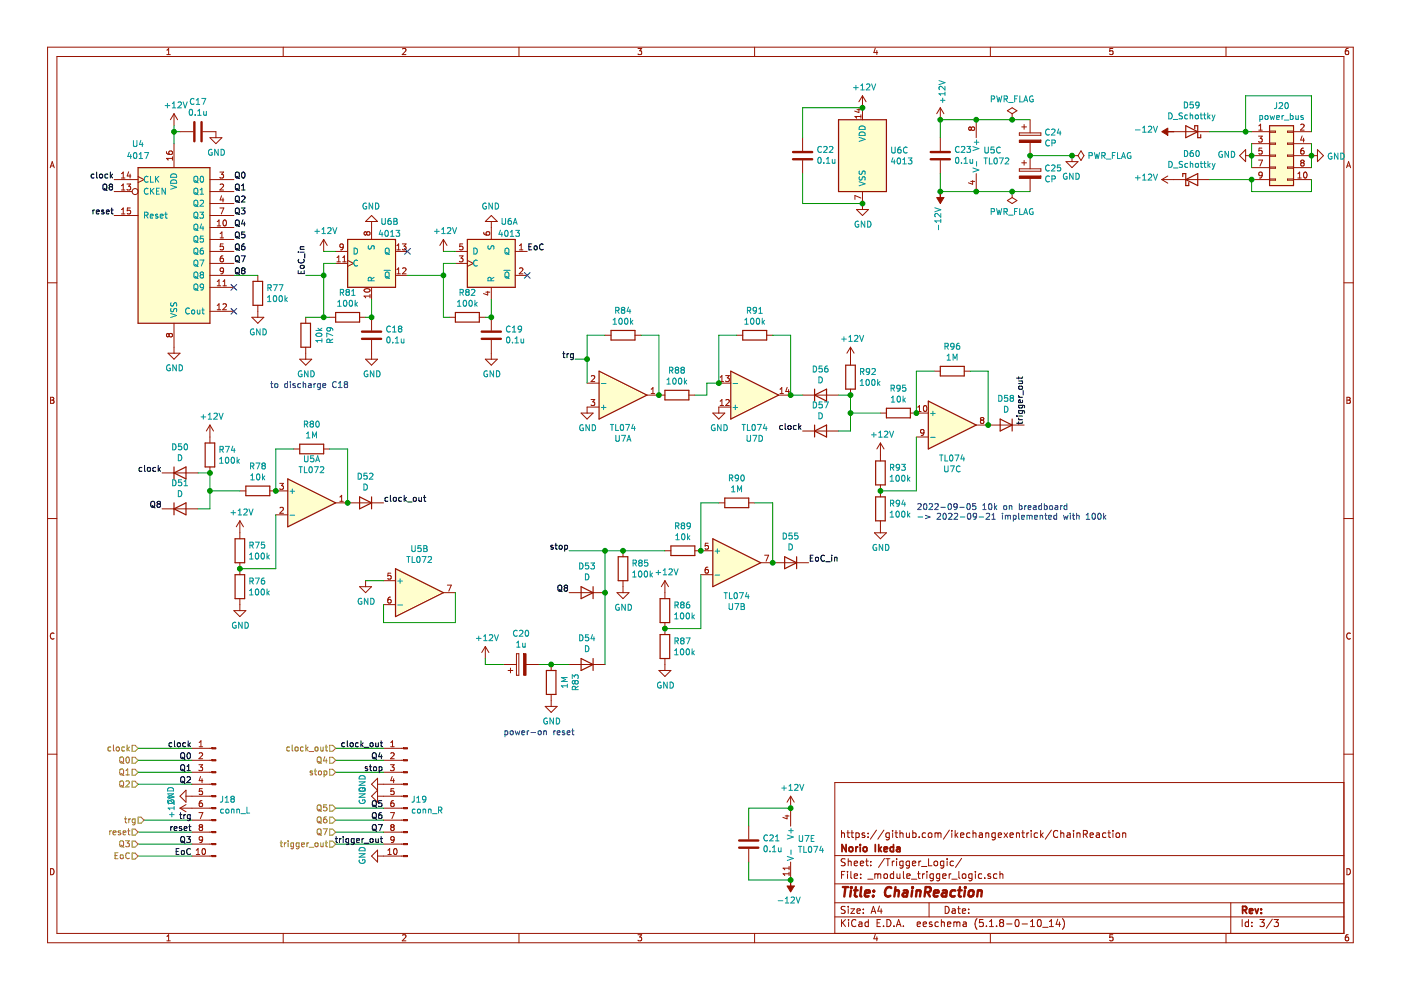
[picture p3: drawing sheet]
<svg xmlns="http://www.w3.org/2000/svg" width="297mm" height="210mm" viewBox="0 0 297 210" stroke-linecap="round" stroke-linejoin="round" font-family="sans-serif">
<path d="M.1 0h297v209.9h-297z" fill-rule="evenodd" fill="#fff" stroke="#fff" stroke-width=".21"/>
<g fill="none" stroke="#981200" stroke-width=".21">
<path d="M10.1 10h276.8v189.9h-276.8zM12.1 12h272.8v185.9h-272.8zM35.4 11.6h.7M35.4 10.6l.4-.3v1.3M60 10v2M85.3 10.4l.5-.1 .3 .3-.8 1h.8M110 10v2M135.3 10.3h.8l-.5 .5 .4 .1v.5l-.2 .2-.5-.2M160 10v2M185.6 10.2l-.3 .9h.8M185.9 10.7v.9M210 10v2"/>
<path d="M235.9 10.3h-.6v.6l.6-.1v.6l-.1 .2-.5-.2M259.9 10v2M285.9 10.3h-.4l-.2 .3-.1 .7 .3 .3 .4-.2v-.6h-.4l-.3 .2M10.6 35.6l.5-1.3 .4 1.3M10.7 35.2h.7M24.2 38.1h5.1M25.7 36.8l.4-.3v1.2M25.7 39.4l.4-.4v1.3M25.7 37.7h.8M26.9 39h.8l-.4 .5 .3 .1 .1 .5-.2 .2-.6-.1M27.3 36.4l-.3 .9h.8M27.6 36.9v.8"/>
<path d="M29.3 37.4l1.2 .7-1.2 .6M35.3 32.1l.1 .5 .5 .1h.5l.1-.6-.2-.1-.4 .1-.1 .4 .2 .2M36.6 33.2v.8M36.6 33.6h-1.3l.3 .4M36.9 24.1l-.8 1.3M36.9 24.1v2.6M36.9 30.5v5M36.9 24.1l.8 1.3M38.2 27.9h2.8M43 27.9h2.8v1.3M44.5 29.2h2.5l-1.2 1.3zM44.5 38.1h5.1"/>
<path d="M46.6 36.5h.8l-.4 .5 .3 .1 .1 .4-.3 .2-.5-.1M46.7 39.1l.4-.1 .3 .4-.8 .9h.8M170.2 29.2v2.8M170.2 34v2.8M181.7 23.3h.8M182.1 23.1v.8l-.9-.3M182.5 24.3v.8M182.5 24.7h-1.2l.3 .4M182.9 20.3v5.1M182.9 20.3l-.8 1.3M182.9 20.3l.7 1.3M199.4 22.8l-.8 1.3"/>
<path d="M199.4 22.8v2.6M199.4 29.2v2.8M199.4 34v2.8M199.4 22.8l.7 1.3M205.6 26.9l-.2 .3v.2l.2 .2M205.6 27.6h.1M205.6 26.9h.1M205.7 26.9l.2 .3M205.8 38.5h.8M205.9 27.4l-.2 .2M205.9 27.2l.3-.3h.2l.2 .3v.3l-.2 .1h-.2l-.3-.2M205.9 27.2v.2"/>
<path d="M206.2 38.3v.8l-.9-.3M207 25.4v3.8M207 36.8v3.8M213.6 23.5l1-.7 1 .7-1 .6zM214.6 25.4h.1M214.6 24.1v1.3M216.1 28.2h4.6v.5h-4.6zM216.1 35.8h4.6v.5h-4.6zM216.6 26.9h1M216.6 34.5h1M217.1 26.4v1M217.1 34v1"/>
<path d="M218.4 25.4v2.8M218.4 30.2v5.6M218.4 37.8v2.8M226 34.3h2.6l-1.3 1.2zM227.3 33h.1M227.3 33h1.3M227.3 33v1.3M229.2 32l.6 1-.6 1-.6-1zM246.3 38.1h10.2M246.3 38.1l1.3 .7M247.6 37.3l-1.3 .8M248.9 27.9h7.6"/>
<path d="M262.8 33l1.3-1.3v2.6zM264.1 33h5.1M265.4 27.9h3.8M265.4 38.1h3.8M265.4 30.5h3.8M265.4 35.5h3.8M266.8 28.9h.8l-.4 .4 .3 .2 .1 .4-.2 .2-.6-.1M266.8 33.9h.9l-.6 1.3M266.9 27.6h.7M266.9 26.7l.4-.4v1.3M267.5 31.4h-.5l-.1 .6 .5-.1 .2 .2v.3l-.2 .3-.5-.2M267.6 37l-.2 .3-.4-.1-.1-.2 .1-.4 .4-.1 .2 .2-.2 .9-.4 .1"/>
<path d="M269.2 27.8h1.2v.3h-1.2zM269.2 30.3h1.2v.3h-1.2zM269.2 32.9h1.2v.2h-1.2zM269.2 35.4h1.2v.3h-1.2zM269.2 38h1.2v.2h-1.2zM273 38h1.2v.2h-1.2zM273 35.4h1.2v.3h-1.2zM273 30.3h1.2v.3h-1.2zM273 27.8h1.2v.3h-1.2zM273 32.9h1.2v.2h-1.2zM274.2 27.9h3.9M274.2 38.1h3.9"/>
<path d="M274.2 33h5.1M274.2 30.5h3.9M274.2 35.5h3.9M275.2 37.7h.7M275.2 36.8l.3-.3v1.2M275.8 26.5l.5-.2 .2 .4-.8 .9h.8M276 34.5l-.2 .2v.3l.2 .2h.4l.1-.2v-.3l-.2-.2M276 34.5l-.2-.3 .2-.3h.3l.2 .3-.2 .3M276 34.5h.3M276.1 28.8l-.3 .9h.8M276.4 29.3v.8M276.4 31.4h-.2a.79 .79 0 0 0-.2 1.3l.4-.1 .1-.5-.2-.2h-.3l-.2 .2"/>
<path d="M276.5 36.6l.2-.1a.67 .67 0 0 1 .4 .6 .67 .67 0 0 1-.4 .6l-.3-.4zM279.3 31.7l1.3 1.3-1.3 1.3zM285.5 35.6l.4-1.3 .5 1.3M285.6 35.2h.6M10.1 60h2M24.2 40.6h3.8M24.2 45.7h5.1M25.7 40.3h.8M25.7 44.5l.4-.4v1.3M25.7 45.4h.8M27.6 44.1h-.6v.6l.5-.1 .2 .2v.3l-.2 .3-.5-.2M44.5 55.8h5.1"/>
<path d="M44.5 58.4h5.1M44.5 53.3h5.1M44.5 50.8h5.1M44.5 48.2h5.1M44.5 40.6h5.1M44.5 45.7h5.1M44.5 43.2h5.1M46.1 47.9h.7M46.1 47l.3-.4v1.3M46.1 59.7l.3-.4v1.3M46.6 44.1h.9l-.6 1.3M46.7 50.4h.7"/>
<path d="M46.7 49.5l.3-.3v1.2M47 41.5l-.3 .9h.8M47.3 54.2h-.3a.79 .79 0 0 0-.1 1.3h.4l.1-.5-.3-.3h-.2l-.2 .3M47.3 42v.8M47.3 59.7l.3-.4v1.3M47.3 51.7h-.6v.6l.4-.1 .3 .2v.4l-.3 .2-.4-.1M47.4 57.3l-.3 .3-.3-.1-.1-.2v-.4l.4-.1 .3 .2-.2 .9-.4 .2M47.4 46.8l.2-.2a.67 .67 0 0 1 .4 .7 .67 .67 0 0 1-.4 .6l-.3-.5zM54.7 58.4v1.3M68.6 50.8l-.7 1.2M68.6 50.8v2.5M68.6 50.8l.8 1.2"/>
<path d="M71.2 55.8h2.5M71.2 53.3h2.5M71.4 55.5h.8M71.4 54.6l.4-.4v1.3M72.7 55.5h.7M72.7 54.6l.3-.4v1.3M72.8 52.3l-.3 .2-.3-.1-.1-.1v-.5l.4-.1 .3 .3-.2 .9-.4 .1M73.7 55.2l1.3 .6-1.3 .7M77.5 47l1.3-1.3 1.2 1.3zM77.7 49.4l.3-.3h.2l.3 .3-.1 .3-.2 .2h-.2l-.3-.3M77.7 49.4l-.2-.3-.3 .3v.2l.2 .3 .3-.3M77.7 49.4v.2"/>
<path d="M78.8 47v3.8M83.9 58.4h2.5M83.9 53.3h2.5M84.1 58.1h.8M84.1 52.1l.4-.4v1.3M84.1 57.1l.4-.3v1.3M84.1 53h.8M85.3 51.7h.8l-.4 .5 .3 .1 .1 .5-.3 .2-.5-.1M85.4 56.9l.4-.1 .3 .3-.8 1h.8M94 50.8l-.7 1.2M94 50.8v2.5M94 50.8l.8 1.2"/>
<path d="M96.6 55.8h2.5M96.6 53.3h2.5M97.4 54.2h.8l-.5 .5 .4 .2 .1 .4-.3 .2-.5-.1M98.1 51.7h-.6l-.1 .6 .5-.1 .3 .2v.4l-.3 .2-.5-.1M99.1 55.2l1.3 .6-1.3 .7M102.6 49.2l.1 .5 .4 .2 .7-.2v-.5l-.2-.1-.5 .1-.1 .4 .3 .3M104.2 47v3.8M104.2 45.7l1.2 1.3h-2.5zM109.2 58.4h2.6M109.2 53.3h2.6M110.1 56.9l.5-.1 .3 .3-.8 1h.8M110.1 53h.8"/>
<path d="M110.1 52.1l.4-.4v1.3M181.6 44.4h2.5l-1.2 1.3zM182.5 42l-1.2-.5v.8M182.9 40.6v3.8M213.6 42.5l1-.6 1 .6-1 .7zM214.6 40.6h.1M214.6 40.6v1.3M284.9 60h2M35.6 74.9h2.6l-1.3 1.3zM35.9 71l-.3-.3-.3 .3v.2l.2 .2 .4-.2M35.9 71l.2-.3h.2l.3 .3-.1 .3-.2 .1h-.2l-.2-.2M35.9 71v.2"/>
<path d="M36.9 68.5v6.4M44.5 60.9h5.1M44.5 66h5.1M46.1 64.8l.3-.4v1.3M46.1 60.6h.7M46.1 65.7h.7M47.3 64.5l.5-.1 .2 .4-.8 .9h.8M47.3 60.6h.7M53.4 67.3h2.5l-1.2 1.2zM54.7 64.7v2.6M63.5 76.2h2.6l-1.3 1.2zM64.8 67.3v1.2"/>
<path d="M64.8 73.6v2.6M69.9 67.3h1.3M76.2 67.3h1.3M77.3 61.3a.61 .61 0 0 1 .7-.2 .61 .61 0 0 1 .4 .7 .76 .76 0 0 1-1.2-.3zM77.5 76.2h2.5l-1.2 1.2zM78.5 62.8h-1.3l.3 .4M78.5 62.4v.8M78.8 60.9v2.6M78.8 67.3v2.8M78.8 72.1v4.1M95.3 67.3h1.3M101.6 67.3h1.3"/>
<path d="M102.9 76.2h2.5l-1.2 1.2zM103 61.9h.8M103.4 61.8v.8l-.9-.4M104.2 60.9v2.6M104.2 67.3v2.8M104.2 72.1v4.1M125.4 79.8l.4-.2 .3 .4-.8 .9h.8M128.3 71.1h1.3M134.6 71.1h1.3M152.7 80l.4-.4v1.3M153.8 79.6h.8l-.4 .5 .4 .1v.5l-.2 .2-.6-.1M156.2 71.1h1.3"/>
<path d="M162.6 71.1h1.2M180.3 73.6v3.8M180.3 73.6l-.7 1.3M180.3 73.6l.8 1.3M198.1 78.7h1.3M204.4 78.7h1.3M10.7 84.2h.5l.2 .3-.2 .3 .3 .3-.3 .4h-.5zM10.7 84.8h.5M44.5 90.1l-.8 1.3M44.5 90.1v3.8M44.5 99v1.3M44.5 90.1l.8 1.3"/>
<path d="M62.3 95.2h1.2M68.6 95.2h1.3M123.2 87.6h2.5l-1.2 1.2zM124.5 81.2h2.5M125.3 84.7h.8l-.4 .5 .3 .1 .1 .5-.3 .2-.5-.1M127 86.3h-2.5v1.3M137.2 83.8h3.8M138.1 83.4h.7M138.1 82.5l.3-.3v1.2M146.1 83.8h1.2M151.1 87.6h2.6l-1.3 1.2zM152.4 81.2h2.5"/>
<path d="M152.7 86h.7M152.7 80.9h.7M152.7 85.1l.4-.4v1.3M153.9 84.8l.5-.1 .2 .4-.8 .9h.8M154.9 86.3h-2.5v1.3M165.1 83.8h2.5M165.4 83.4h.7M165.4 82.5l.4-.3v1.2M166.9 82.1l-.3 .9h.8M167.2 82.6v.8M170.2 83.8h7.6M170.2 91.4h7.6"/>
<path d="M180.3 82.5v1.3M186.7 87.6h1.2M186.7 93.9v3.8M186.7 93.9l-.8 1.3M186.7 93.9l.7 1.3M193 87.6h3.8M194.3 92.7h2.5M194.6 87.3h.7M194.6 86.3l.3-.3v1.3M195.9 91.6l-.2 .2h-.4l-.1-.2v-.4l.5-.1 .2 .2-.2 .9-.4 .1M196 86.1l.1-.1a.67 .67 0 0 1 .4 .6 .67 .67 0 0 1-.4 .7 .83 .83 0 0 1-.1-1.2zM207 90.1h10.1"/>
<path d="M208.1 89.1l-.2-.3 .2-.3h.2l.3 .3-.3 .3M208.1 89.1l-.2 .2v.3l.2 .2 .4-.1 .1-.1v-.3l-.3-.2M208.1 89.1h.2M285.6 84.2h.4l.3 .3-.3 .3 .3 .3-.2 .4h-.5zM285.6 84.8h.4M10.1 109.9h2M34.4 107.9h7.6M34.4 100.3h7.6M50.9 104.1h1.2M50.9 110.4v3.8M50.9 119.3v2.6M50.9 110.4l-.8 1.3"/>
<path d="M50.9 110.4l.7 1.3M57.2 104.1h3.8M58.5 109.2h2.5M59.3 102.5h.8l-.4 .5 .3 .1 .1 .4-.3 .3-.5-.2M59.4 107.7l.4-.1 .3 .3-.8 .9h.8M71.2 106.6h10.1M72.1 106.3h.7M72.1 105.4l.3-.4v1.3M132.1 116.8v1.2M141 116.8h1.2M147.3 116.8h3.8M150.1 115.2h-.5l-.1 .6 .5-.1 .2 .2v.3l-.2 .2-.5-.1"/>
<path d="M152.4 106.6h1.3M158.7 106.6h1.3M161.3 119.3h10.1M162.1 117.7h.9l-.6 1.3M185.4 113h2.5l-1.2 1.2zM186.7 102.8v2.6M186.7 110.4v2.6M284.9 109.9h2M11.5 134.3a.58 .58 0 0 0-.8 .5 .58 .58 0 0 0 .8 .6M49.6 129.5h2.5l-1.2 1.2zM50.9 126.9v2.6M76.2 124.4h2.6l-1.3 1.3z"/>
<path d="M77.5 123.1v1.3M81.3 123.1h2.6M81.3 128.2h2.6M82.8 126.6h-.2a.79 .79 0 0 0-.1 1.3l.3-.1 .1-.5-.2-.2h-.2l-.3 .2M82.9 121.5h-.6l-.1 .6 .5-.1 .2 .3v.3l-.2 .2-.5-.1M94 125.7h2.6M94.8 124.1h.9l-.5 1.2M102.9 137.1l-.8 1.3M102.9 137.1v2.5M102.9 137.1l.8 1.3M109.5 138.6h.5v4.6h-.5zM120.7 125.7h7.6"/>
<path d="M130.8 125.7h2.6l-1.3 1.2zM132.1 123.1v2.6M141 123.1v3.8M141 132v2.5M141 139.6v2.6M141 123.1l-.8 1.3M141 123.1l.7 1.3M148.6 121.9h2.5M150.1 120.3h-.2a.79 .79 0 0 0-.2 1.2h.4l.1-.5-.2-.3h-.3l-.2 .3M286.3 134.3a.58 .58 0 0 0-.8 .5 .58 .58 0 0 0 .8 .6M10.1 159.9h2M40.7 158.7h4.2"/>
<path d="M42.2 158.3h.8M42.2 159.7l.5-.1 .3 .4-.8 .9h.8M42.2 157.4l.4-.3v1.2M81.3 158.7h4.2M82.8 158.3h.8M82.8 157.4l.4-.3v1.2M82.8 159.7l.5-.1 .3 .4-.8 .9h.8M106.7 140.9h2.8M107.7 142.2h1M108.2 141.7v1M111.5 140.9h2.8M115.6 149.8h2.5l-1.2 1.2z"/>
<path d="M116.9 140.9v1.3M116.9 147.2v2.6M120.7 140.9h7.6M139.7 142.2h2.5l-1.2 1.2zM284.9 159.9h2M38.2 171.4l1.2 .7M38.2 171.4h6.7M39.4 168.8h5.5M39.4 167.5v2.6l-1.2-1.3zM39.4 170.6l-1.2 .8M40.7 166.3h4.2M40.7 179h4.2"/>
<path d="M40.7 176.4h4.2M40.7 173.9h4.2M40.7 163.7h4.2M40.7 161.2h4.2M42.2 162.1h.8l-.5 .5 .4 .1 .1 .5-.3 .2-.5-.1M42.2 172.3h.8l-.5 1.3M42.5 175.4l-.3 .2v.3l.3 .2 .3-.1 .2-.1v-.3l-.3-.2M42.5 175.4l-.3-.3 .3-.3h.2l.3 .3-.3 .3M42.5 175.4h.2M42.5 164.6l-.3 .9h.8M42.8 169.8h-.2a.79 .79 0 0 0-.1 1.2h.3l.2-.5-.3-.3h-.2l-.3 .3M42.8 165.1v.8"/>
<path d="M42.9 167.2h-.6l-.1 .6 .5-.1 .3 .3v.3l-.3 .2-.5-.1M43 177.9l-.3 .3-.3-.1-.2-.2 .1-.4 .4-.1 .3 .2-.2 .9-.4 .1M80 168.8h5.5M80 165v5.1l-1.2-1.3 1.2-1.3-1.2-1.2zM80 166.3h5.5M81.3 171.4h4.2M81.3 179h4.2M81.3 176.4h4.2M81.3 173.9h4.2M81.3 163.7h4.2M81.3 161.2h4.2M82.8 162.1h.8l-.5 .5 .4 .1 .1 .5-.3 .2-.5-.1"/>
<path d="M82.8 172.3h.8l-.5 1.3M83.1 175.4l-.3 .2v.3l.3 .2 .4-.1 .1-.1v-.3l-.3-.2M83.1 175.4l-.3-.3 .3-.3h.2l.3 .3-.3 .3M83.1 175.4h.2M83.1 164.6l-.3 .9h.8M83.5 165.1v.8M83.5 169.8h-.3a.79 .79 0 0 0-.1 1.2h.4l.1-.5-.3-.3h-.2l-.3 .3M83.5 167.2h-.6l-.1 .6 .5-.1 .3 .3v.3l-.3 .2-.5-.1M83.6 177.9l-.3 .3-.3-.1-.2-.2 .1-.4 .4-.1 .3 .2-.2 .9-.4 .1M158.7 175.2v2.8M158.7 180v2.8M166.5 173h.8"/>
<path d="M166.9 172.8v.8l-.9-.3M167.6 168.8v6.4M167.6 168.8l-.7 1.3M167.6 168.8l.8 1.3M178.4 176.1v1.5M178.4 176.7l.2-.1 .4 .1 .1 .9M179.6 176.6h.5M179.8 176.1v1.3l.3 .2M180.4 176.6h.6M180.6 176.1v1.3l.4 .2M181.5 176.7l.4-.1 .3 .3-.1 .5-.2 .2-.4-.1M181.5 176.6v1.5"/>
<path d="M183.3 176.7l-.3-.1-.2 .2v.2l.5 .1v.4h-.5M184.1 177.4v.2M184.1 176.7v.1M185.8 176l-1.3 1.9M187.4 176l-1.3 1.9M188.5 176.7l-.4-.1-.3 .3 .1 .5 .2 .2 .4-.1M188.5 176.6v1.2l-.3 .3-.3-.1M189.3 176.1v.1M189.3 176.6v1M189.7 176.6h.6M190 176.1v1.3l.3 .2M190.8 176.1v1.5"/>
<path d="M190.8 176.7l.2-.1 .4 .1 .1 .9M192.2 176.6l.1 .9 .3 .1 .2-.2M192.8 176.6v1M193.5 176.7l.5-.1 .2 .3-.1 .6h-.6M193.5 176.1v1.5M194.9 177.4v.2M196.2 176.7l-.4-.1-.3 .3 .2 .6h.5M196.9 176.7l.2-.1 .4 .1v.7l-.2 .2-.4-.2zM198.2 176.6v1M198.2 176.7l.5-.1 .2 .2M198.9 176.8l.2-.2 .3 .1 .1 .9M198.9 176.8v.8"/>
<path d="M201.3 176l-1.3 1.9M201.8 176.1v.1M201.8 176.6v1M202.5 176.1v1.5M202.7 177l.4 .6M203.1 176.6l-.6 .5M203.7 177.1l.7-.2-.1-.2-.4-.1-.2 .2v.7h.6M205.7 176.7l-.5-.1-.3 .3 .2 .6h.6M206.3 176.7l.2-.1 .4 .1v.9M206.3 176.1v1.5M207.6 176.7h.6l.1 .9M208.3 176.9l-.5 .1-.2 .2 .2 .4 .5-.1"/>
<path d="M209 176.7l.2-.1 .4 .1v.9M209 176.6v1M211 176.7l-.4-.1-.3 .3 .1 .5 .2 .2 .4-.1M211 176.6v1.2l-.3 .3-.3-.1M211.6 177.1l.8-.2-.1-.2-.4-.1-.3 .2 .1 .7h.6M212.9 176.6l.7 1M213.6 176.6l-.7 1M214.1 177.1l.7-.2v-.2l-.4-.1-.3 .2 .1 .7h.6M215.5 176.7l.2-.1 .4 .1v.9M215.5 176.6v1M216.6 176.6h.6M216.9 176.1v1.3l.3 .2"/>
<path d="M217.7 176.6v1M218.1 176.6l-.4 .3M218.6 176.1v.1M218.6 176.6v1M220 176.7l-.4-.1-.3 .3v.5l.3 .2 .4-.1M220.6 176.1v1.5M220.8 177l.4 .6M221.2 176.6l-.6 .5M222.9 176l-1.3 1.9M224.3 176.2a.59 .59 0 0 0-.8 0 .59 .59 0 0 0-.1 .7 .56 .56 0 0 0 .2 .6 .56 .56 0 0 0 .7-.1M224.9 176.7l.2-.1 .4 .1 .1 .9M224.9 176.1v1.5"/>
<path d="M226.3 176.7h.5l.1 .9M226.9 176.9l-.5 .1-.2 .2 .2 .4 .5-.1M227.6 176.1v.1M227.6 176.6v1M228.3 176.7l.3-.1 .3 .1 .1 .9M228.3 176.6v1M229.7 176.9l.7-.1 .1-.6-.2-.1h-.6v1.5M230.1 176.9l.4 .7M231.1 177.1l.7-.2v-.2l-.5-.1-.2 .2 .1 .7h.6M232.5 176.7h.5l.1 .9M233.1 176.9l-.7 .3 .2 .4 .5-.1M234.5 176.7l-.5-.1-.2 .3 .1 .6h.6"/>
<path d="M234.9 176.6h.6M235.1 176.1v1.3l.4 .2M236 176.1v.1M236 176.6v1M236.7 176.7l.2-.1 .4 .1v.7l-.2 .2-.4-.2zM238 176.7l.3-.1 .3 .1 .1 .9M238 176.6v1M284.9 165.9h-107.9v32M10.7 184.2a.65 .65 0 0 1 .8 .6 .65 .65 0 0 1-.8 .7zM35.4 198.5l.4-.3v1.3M35.4 199.5h.7M40.7 181.5h4.2"/>
<path d="M41.6 181.2h.8M41.6 180.3l.4-.4v1.3M43 180l.1-.1a.67 .67 0 0 1 .5 .6 .67 .67 0 0 1-.5 .7l-.3-.5zM60 197.9v2M80 180.2v2.6l-1.2-1.3zM80 181.5h5.5M82.2 181.2h.8M82.2 180.3l.4-.4v1.3M83.6 180l.2-.1a.67 .67 0 0 1 .4 .6 .67 .67 0 0 1-.4 .7l-.3-.5zM85.3 198.3l.5-.1 .3 .3-.8 1h.8M110 197.9v2M135.3 198.2h.8l-.5 .5 .4 .1v.6l-.2 .1-.5-.1"/>
<path d="M160 197.9v2M167.3 185.3h-1.3l.4 .3M167.3 184.1h-1.3l.4 .3M167.3 183.7v.7M167.3 184.9v.7M167.6 182.8v3.8M177 194.4h107.9M177 191.4h107.9M177 187.4h107.9M177 181.4h107.9M178.4 185.5h.5M178.4 195v1.5"/>
<path d="M178.6 195.6l.7 .9M179.1 184.8h-.7v1.5M179.2 192.2h-.6l-.3 .2 .2 .4 .6 .3v.4l-.2 .2-.6-.1M179.2 182.1h-.6l-.3 .2 .2 .4 .6 .3v.4l-.2 .2-.6-.1M179.3 195l-.9 .8M179.7 184.8v.1M179.7 185.3v1M179.8 182.1v1.5M179.8 192.2v.1M179.8 192.7v1M179.8 182.7l.2-.1h.4l.1 1M179.9 195v.1"/>
<path d="M179.9 195.5v1M180.4 192.7h.8l-.8 1h.8M180.4 184.8v1.3l.2 .2M181.1 185.8l.7-.2v-.3h-.5l-.2 .2 .1 .7h.6M181.1 183.1l.7-.2v-.3h-.5l-.2 .2 .1 .7h.6M181.5 195.1a.59 .59 0 0 0-.8 0 .59 .59 0 0 0-.1 .7 .56 .56 0 0 0 .2 .6 .56 .56 0 0 0 .7-.1M181.7 193.2l.7-.2-.1-.2-.4-.1-.2 .2 .1 .7h.5M182.1 195.5h.6l.1 1M182.4 183.1l.7-.2-.1-.3h-.4l-.2 .2 .1 .7h.5M182.5 186.1v.2M182.5 185.3v.2M182.8 195.8l-.5 .1-.3 .2 .3 .4 .5-.1"/>
<path d="M183 193.5v.2M183 192.8v.1M183.5 182.6h.6M183.7 182.1v1.3l.4 .2M184 186.4h1.1M184.1 195.5h-.4l-.3 .2 .1 .6 .2 .2 .4-.1M184.1 195v1.5M184.6 183.4v.2M184.6 182.6v.2M184.7 193.7l.5-1.5 .5 1.5M184.8 193.2h.8M185.5 185.4l.4-.1 .2 .2"/>
<path d="M185.5 185.3v1M185.6 198.1l-.3 .9h.8M185.9 198.6v.9M186 195.7h.5M186.1 185.5l.2-.2h.4v1M186.1 185.5v.8M186.5 192.1l-.4 1.1h1M186.7 195h-.7v1.5h.7M186.8 192.7v1M187.3 196.3v.2M187.5 185.4l.2-.1 .4 .1v.7l-.2 .2-.4-.2zM187.5 182l-1.2 1.9"/>
<path d="M187.8 182.1h.9M188 195a.76 .76 0 0 1 .9 .7 .76 .76 0 0 1-.9 .8zM188.2 182.1v1.5M189.2 182.6v1M189.5 185.3h-.5l-.2 .2v.6l.2 .2 .5-.1M189.5 184.8v1.5M189.5 196.3v.2M189.6 182.6l-.4 .3M190 196.5l.5-1.5 .5 1.5M190.1 182.1v.1M190.1 182.6v1M190.2 196h.7"/>
<path d="M190.2 185.3v.9l.4 .1 .2-.2M190.8 185.3v1M191.5 182.6h-.5l-.2 .3v.5l.2 .2 .5-.1M191.5 182.6v1.2l-.3 .3-.4-.1M191.5 196.3v.2M191.5 184.8v1.3l.2 .2M192.3 185.8l.7-.2-.1-.3h-.4l-.2 .2v.7h.6M192.8 182.6h-.4l-.3 .3 .1 .5 .2 .2 .4-.1M192.8 182.6v1.2l-.3 .3-.3-.1M193.2 186.4h1.2M193.4 183.1l.8-.2-.1-.3h-.4l-.3 .2 .1 .7h.6M194.5 196l.7-.2-.1-.3h-.4l-.2 .2v.7h.6"/>
<path d="M194.5 185.3h.6M194.7 184.8v1.3l.4 .2M194.8 182.6v1M195.2 182.6l-.4 .3M195.4 183.7h1.1M195.6 185.3v1M195.7 196l.7-.2v-.3h-.4l-.3 .2 .1 .7h.6M196 185.3l-.4 .2M196.5 184.8v.1M196.5 185.3v1M196.9 182.1v1.5h.7M197 191.4v3"/>
<path d="M197.6 195.5h-.4l-.2 .2 .1 .2 .5 .1v.4h-.6M197.9 185.3h-.4l-.3 .2v.6l.3 .2 .4-.1M197.9 185.3v1.2l-.3 .3-.4-.1M198.1 182.7l.2-.1 .4 .1v.7l-.2 .2-.4-.2zM199 195.5h-.5l-.3 .2 .1 .6 .2 .2 .5-.1M199.2 185.3h-.4l-.3 .2 .2 .7h.5M199.2 185.3v1.2l-.2 .3-.4-.1M199.6 195.6l.2-.1h.3l.1 1M199.6 195v1.5M199.9 185.8l.7-.2-.1-.3h-.4l-.2 .2v.7h.6M200.1 182.6h-.4l-.3 .3v.5l.3 .2 .4-.1M200.1 182.6v1.2l-.3 .3-.4-.1"/>
<path d="M200.4 192.2a.75 .75 0 0 1 .8 .7 .75 .75 0 0 1-.8 .8zM200.8 182.1v.1M200.8 182.6v1M200.9 196l.7-.2-.1-.3h-.4l-.2 .2v.7h.6M201.2 185.3v1M201.6 185.3l-.4 .2M201.8 186.4h1.1M201.9 192.8h.6v.9M202.2 182.6h-.5l-.3 .3 .1 .5 .2 .2 .5-.1M202.2 195.6l.5-.1 .2 .2M202.2 195.5v1M202.5 193l-.5 .1-.2 .2 .2 .4 .5-.1"/>
<path d="M202.9 195.7l.2-.2h.3l.1 1M202.9 195.7v.8M203 192.7h.6M203.2 192.2v1.3l.4 .2M203.3 184.8v1.3l.2 .2M203.9 182l-1.3 1.9M204 193.2l.7-.2v-.2l-.5-.1-.2 .2 .1 .7h.6M204.1 185.4l.2-.1 .4 .1v.7l-.2 .2-.4-.2zM204.2 195.5h.6l.1 1M204.9 195.8l-.5 .1-.2 .2 .2 .4 .5-.1M205.4 193.5v.2M205.4 192.8v.1"/>
<path d="M206.1 185.3h-.4l-.3 .2v.6l.3 .2 .4-.1M206.1 185.3v1.2l-.3 .3-.4-.1M206.8 184.8v.1M206.8 185.3v1M207.2 194.8a1.71 1.71 0 0 0 0 2.2M208.1 185.3h-.4l-.3 .2 .1 .6 .2 .2 .4-.1M208.4 195h-.7l-.1 .7 .8-.1 .1 .2-.1 .5-.2 .2-.6-.2M208.8 186.1v.2M209.1 196.3v.2M209.8 196.5h.8M209.8 195.4l.4-.4v1.5M210 197.9v2"/>
<path d="M210 185.3h-.4l-.2 .2 .1 .2 .5 .1v.4h-.6M211.3 196.3v.2M211.4 185.3h-.5l-.3 .2 .1 .6 .2 .2 .5-.1M212 185.4l.2-.1h.4v1M212 184.8v1.5M212.2 195.6l-.3 .3 .1 .4 .2 .2h.3l.3-.3v-.3l-.3-.3M212.2 195.6l-.3-.3 .3-.3h.3l.3 .2-.3 .4M212.2 195.6h.3M213.4 195.9h1.2M215.4 195h.2a.8 .8 0 0 1 .5 .7 .8 .8 0 0 1-.5 .8 .97 .97 0 0 1-.2-1.5zM216.7 195.9h1.1M218.5 196.5h.8"/>
<path d="M218.5 195.4l.4-.4v1.5M220.1 195.1l.3-.1a.85 .85 0 0 1-.1 1.5l-.2-.2-.2-.4zM221.1 196.6h1.1M222.5 196.5h.9M222.5 195.4l.4-.4v1.5M224.3 194.9l-.4 1.1h.9M224.6 195.5v1M225.3 194.8a1.71 1.71 0 0 1 0 2.2M235.9 198.2h-.6v.6l.6-.1v.7l-.1 .1-.5-.1M259.9 197.9v2M260.9 191.4v6.5M263.4 195v1.5"/>
<path d="M264.7 195.5h-.4l-.3 .2 .1 .7h.6M264.7 195v1.5M265.4 196.3v.2M265.4 195.5v.2M267.1 195h1l-.6 .5 .5 .2v.6l-.2 .2-.7-.2M269.8 194.9l-1.3 1.9M270.1 195h1l-.6 .5 .5 .2v.6l-.2 .2-.7-.2M285.6 184.2a.65 .65 0 0 1 .7 .6 .65 .65 0 0 1-.7 .7zM285.9 198.2h-.4l-.2 .3-.1 .7 .3 .3 .4-.1v-.7h-.4l-.3 .2"/>
<circle cx="28.6" cy="40.6" r=".63"/>
</g>
<g fill="none" stroke="#981200" stroke-width=".38">
<path d="M179.4 179.1v1.5l-.9-1.5v1.5M180.1 179.7l.2-.1 .4 .1 .1 .6-.1 .2-.4 .1-.2-.2zM181.5 179.6v1M181.9 179.6l-.4 .3M182.4 179.1v.1M182.4 179.6v1M183.1 179.7l.2-.1 .4 .1 .1 .6-.1 .2-.4 .1-.2-.2zM185.6 179.1v1.5M186.3 179.1v1.5M186.9 179.6l-.6 .5M189.4 179.7l-.4-.1-.3 .3 .1 .5 .2 .2 .4-.1M189.4 179.1v1.5"/>
<path d="M190.1 179.7h.6l.1 .9M190.8 179.9l-.5 .1-.2 .2 .2 .4 .5-.1M186.4 180l.5 .6M187.5 180.1l.7-.2-.1-.2-.4-.1-.2 .2v.7h.6M263.5 193l.7-.1 .1-.2-.1-.4-.2-.1h-.5v1.5M263.8 193l.5 .7M264.9 193.2l.7-.2-.1-.2-.4-.1-.2 .2 .1 .7h.5M266.1 192.7l.4 1 .3-1M267.4 193.5v.2M267.4 192.8v.1"/>
</g>
<g fill="none" stroke="#981200" stroke-width=".51">
<path d="M41.2 25.9v4.1M42.7 25.9v4.1M168.1 32.2h4.1M168.1 33.8h4.1M197.3 32.2h4.1M197.3 33.8h4.1M76.7 70.3h4.1M76.7 71.8h4.1M102.1 70.3h4.1M102.1 71.8h4.1M156.7 178.2h4.1M156.7 179.7h4.1"/>
<path d="M178.7 188.1h1.1M179.3 188.1l-.3 2M180.4 188.8l-.2 1.3M180.5 188.1v.2M180.5 188.1l.1 .1-.1 .1M181.1 188.8h.7M181.5 188.1l-.3 1.7 .1 .2 .4 .1M182.6 188.1l-.2 1.7 .2 .3M183.4 189.4l1-.2-.1-.4h-.5l-.4 .2v1h.8M185.1 189.9v.2M185.3 188.8l.1 .1-.2 .1M185.3 188.8l-.1 .2"/>
<path d="M189 188.3a.87 .87 0 0 0-1 0 .87 .87 0 0 0-.4 .9 .69 .69 0 0 0 .3 .8 .69 .69 0 0 0 .9-.1M189.8 188.9l.3-.1h.4v1.3M189.9 188.1l-.3 2M191.6 188.8h.8l-.1 1.3M192.4 189.2l-.7 .1a.4 .4 0 0 0-.3 .4 .4 .4 0 0 0 .2 .4l.7-.1M193.4 188.8l-.2 1.3M193.5 188.1v.2M194.3 188.9l.3-.1h.5l-.1 1.3M194.4 188.8l-.2 1.3M196.1 189.1l1-.1a.54 .54 0 0 0 .3-.5 .54 .54 0 0 0-.4-.4h-.7l-.3 2M196.6 189.1l.6 1M198 189.4l1-.2-.1-.4h-.5l-.4 .2v1h.8"/>
<path d="M199.9 188.8h.8l-.1 1.3M200.7 189.2l-.7 .1a.4 .4 0 0 0-.3 .4 .4 .4 0 0 0 .2 .4l.7-.1M202.6 188.8h-.8l-.2 .3-.1 .6 .3 .4 .6-.1M203.1 188.8h.8M203.5 188.1l-.2 1.7 .1 .2 .4 .1M204.6 188.8l-.2 1.3M204.7 188.1l-.1 .2M205.5 188.9l.3-.1 .6 .1v.8l-.3 .3a.49 .49 0 0 1-.8-.3zM207.3 188.9l.3-.1h.5l-.1 1.3M207.4 188.8l-.2 1.3"/>
</g>
<g fill="none" stroke="#009596" stroke-width=".21">
<path d="M181 18.6h1M181.5 18.1v1M182.5 19.1h.7M182.5 18.2l.4-.4v1.3M183.7 17.9l.5-.1 .2 .4-.8 .9h.8M184.8 17.8l.4 1.3 .5-1.3M199.1 17.1l1.3 .4-1.3 .4M200.4 18.3v.8l-1-.8-.3 .2 .1 .5M200.4 19.5v.7M200.4 19.9h-1.3l.3 .3M27.4 32.3l-.3 .9h.8M27.7 32.8v.8"/>
<path d="M28.3 29.8v1l.2 .3 .4-.1 .1-.2v-1M28.4 32.5l.2-.2a.67 .67 0 0 1 .4 .7 .67 .67 0 0 1-.4 .6l-.3-.5zM29.5 33.6h.7M29.5 32.7l.4-.4v1.3M29.9 29.8l-.3 .8h.7M30.2 30.2v.9M30.6 32.3h.9l-.5 1.3M31.4 37.5a.56 .56 0 0 0-.8 .5 .56 .56 0 0 0 .8 .5M31.9 37.4v1.2h.6M31.9 39.9v1.3M32.7 39.9l-.8 .7M33 37.4v1.2"/>
<path d="M33.1 37.9l.6 .7M33.7 37.4l-.7 .7M33.8 39.9h-.6v1.3h.6M35 22.4h1M35.1 39.9v1.3l-.7-1.3v1.3M35.5 21.9v1M36.2 39.3l1.3 .4-1.3 .4M36.4 38.3a.66 .66 0 0 1 .7-.1 .66 .66 0 0 1 .4 .7h-1.3zM36.4 37a.66 .66 0 0 1 .7-.1 .66 .66 0 0 1 .4 .7h-1.3zM36.5 22.9h.8M36.5 22l.4-.4v1.3M37.8 21.7l.4-.1 .3 .4-.8 .9h.8"/>
<path d="M38.8 21.6l.5 1.3 .4-1.3M40.2 23.3l.2-.1a.69 .69 0 0 1 .4 .6 .69 .69 0 0 1-.4 .6l-.3-.4zM41.1 21a.56 .56 0 0 0-.8 .5 .56 .56 0 0 0 .8 .5M41.2 37.5l.2-.1a.44 .44 0 0 1 .5 .4v.7l-.5 .1-.2-.1zM41.4 38.3l.6 .5M41.4 24.3v.1M41.6 22.1h.8M41.6 21.2l.4-.3v1.2M41.9 24.4h.8M41.9 23.5l.4-.3v1.2M42.6 37.5l.1-.1a.67 .67 0 0 1 .5 .6 .67 .67 0 0 1-.5 .6l-.3-.4zM42.8 20.9h.8l-.5 1.2"/>
<path d="M43.2 23.6l.1 .8 .4-.1M43.7 23.6v.8M44.9 31.7a.59 .59 0 0 0-.7 .6 .59 .59 0 0 0 .7 .6l.1-.5h-.3M46.3 31.7v1.2l-.8-1.2v1.2M46.9 31.7a.64 .64 0 0 1 .7 .6 .64 .64 0 0 1-.7 .6zM173.5 33.5l.2-.1a.69 .69 0 0 1 .4 .6 .69 .69 0 0 1-.4 .6l-.3-.5zM174.2 31.2a.56 .56 0 0 0-.8 .5 .56 .56 0 0 0 .8 .5M174.6 31.2l.5-.2 .3 .4-.8 .9h.8M174.7 34.5v.1M175.2 33.7l.4-.3v1.2M175.2 34.6h.7M175.9 31.2l.4-.2 .3 .4-.8 .9h.8"/>
<path d="M176.5 33.8v.8l.5-.1M177 33.8v.8M182.2 29.1l1.2 .4-1.2 .5M182.2 38.5l1.2 .5-1.2 .4M182.2 36.3v.4l.2 .3 .3-.1 .2-.6h.4l.1 .2v.5M182.2 37.5v.5l.1 .1h.3l.3-.5 .3-.1 .2 .2v.5M182.3 28.1a.66 .66 0 0 1 .8-.1 .66 .66 0 0 1 .3 .7h-1.2zM182.3 26.8a.66 .66 0 0 1 .8-.1 .66 .66 0 0 1 .3 .7h-1.2zM189.1 31.2v1l.2 .2h.4l.1-.2v-1M189.3 33.4l-.3 .9h.8M189.6 33.9v.9M190.3 33.6l.2-.1a.67 .67 0 0 1 .5 .6 .67 .67 0 0 1-.5 .7l-.3-.5z"/>
<path d="M190.9 31.2h-.2a.79 .79 0 0 0-.1 1.2l.4-.1v-.5l-.4-.1-.3 .2M191.4 34.8h.8M191.4 33.8l.4-.3v1.3M192.3 31.3a.56 .56 0 0 0-.8 .5 .56 .56 0 0 0 .8 .5M192.6 33.5h.7l-.4 .5 .4 .1v.5l-.2 .2-.5-.2M199.4 21.3h1M199.9 20.8v1M202.8 33.4h.1a.69 .69 0 0 1 .4 .6 .69 .69 0 0 1-.4 .6 .83 .83 0 0 1-.1-1.2zM203.3 31.2a.56 .56 0 0 0-.7 .5 .56 .56 0 0 0 .7 .5M203.8 31.2l.5-.2 .3 .4-.8 .9h.8M203.9 34.5v.1M204.4 34.6h.7"/>
<path d="M204.4 33.7l.4-.3v1.2M205 31h.8l-.4 .5 .3 .2 .1 .4-.3 .2-.5-.1M205.7 33.8v.8l.5-.1M206.2 33.8v.8M206.3 35.6l1.2 .4-1.2 .5M206.3 31.1l1.2 .4-1.2 .4M206.6 30.2h.9M207.1 29.7v1M207.1 34.2v1M208.6 33.5h.7M208.8 31.2v1l.3 .2h.3l.1-.2v-1M209 33.5v1.3"/>
<path d="M209.8 33.5v1.3h.6M210.2 21l.6-.1v-.4l-.6-.2v1.3M210.8 31.2h-.6l-.1 .6 .2-.1 .5 .1v.5l-.2 .1-.5-.1M210.9 33.6l.1-.1a.69 .69 0 0 1 .5 .6 .69 .69 0 0 1-.5 .7l-.3-.5zM211.3 20.3l.3 1.3 .3-.9 .2 .9 .3-1.3M211.9 33.5h.8l-.5 1.3M212.1 31.3a.56 .56 0 0 0-.8 .5 .56 .56 0 0 0 .8 .5M212.9 21l.6-.1 .1-.4-.7-.2v1.3M213.1 33.6l.5-.1 .3 .3-.8 1h.8M213.2 21l.4 .6M213.9 21.7h.9M215.1 20.9h.5"/>
<path d="M215.7 20.3h-.6v1.3M216.2 20.3v1.3h.6M217.1 21.6l.4-1.3 .4 1.3M217.2 21.2h.6M219 20.4a.59 .59 0 0 0-.7 .6 .59 .59 0 0 0 .7 .6l.1-.5h-.3M222.5 35.1a.56 .56 0 0 0-.8 .5 .56 .56 0 0 0 .8 .5M222.5 27.5a.56 .56 0 0 0-.8 .5 .56 .56 0 0 0 .8 .5M222.5 37.4a.56 .56 0 0 0-.8 .5 .56 .56 0 0 0 .8 .5M222.5 29.8a.56 .56 0 0 0-.8 .5 .56 .56 0 0 0 .8 .5M222.9 35.1l.5-.1 .3 .3-.8 1h.8M222.9 27.5l.5-.1 .3 .3-.8 .9h.8M223 30.3l.7-.1v-.4l-.7-.1v1.2"/>
<path d="M223 38l.7-.1v-.5l-.7-.1v1.3M224.5 27.3l-.3 .9h.8M224.8 27.8v.8M224.8 35h-.6v.6l.4-.1 .3 .2v.3l-.3 .3-.4-.2M226.2 36.8a.59 .59 0 0 0-.7 .6 .59 .59 0 0 0 .7 .6v-.5h-.2M227.5 36.7v1.3l-.7-1.3v1.3M228.1 36.7a.64 .64 0 0 1 .7 .7 .64 .64 0 0 1-.7 .6zM230.9 33h.6l.1-.5-.7-.2v1.3M232 32.3l.3 1.3 .3-.9 .2 .9 .3-1.3M233.6 33h.6l.1-.5-.7-.2v1.3M233.9 33l.4 .6M234.6 33.7h.9"/>
<path d="M235.8 33h.5M236.5 32.3h-.7v1.3M236.9 32.3v1.3h.6M237.8 33.6l.4-1.3 .4 1.3M237.9 33.3h.6M239.7 32.4a.59 .59 0 0 0-.7 .6 .59 .59 0 0 0 .7 .6l.1-.5h-.3M240.7 27.5h1M240.7 37.7h1M241.2 37.2v1M242.3 38.2h.7M242.3 27.1l.3-.3v1.2M242.3 28h.7"/>
<path d="M242.3 37.3l.3-.4v1.3M243.5 37l.5-.1 .2 .4-.8 .9h.8M243.5 26.9l.5-.1 .2 .3-.8 .9h.8M244.5 26.8l.5 1.2 .4-1.2M244.5 36.9l.5 1.3 .4-1.3M247.8 23.9a.64 .64 0 0 1 .7 .7 .64 .64 0 0 1-.7 .6zM247.8 34.2a.64 .64 0 0 1 .8 .7 .64 .64 0 0 1-.8 .6zM248.8 25.3h.9M248.8 35.6h1M250.7 24l-.5-.1-.2 .2v.3l.6 .3 .1 .3-.2 .2h-.5M250.7 34.3l-.5-.1-.1 .1v.4l.5 .3 .1 .3-.2 .2-.5-.1M251.1 21.6a.64 .64 0 0 1 .7 .7 .64 .64 0 0 1-.7 .6z"/>
<path d="M251.1 31.9a.64 .64 0 0 1 .7 .6 .64 .64 0 0 1-.7 .7zM251.8 24.4h-.4l-.2 .2 .1 .6h.5M251.8 34.7h-.3l-.3 .2 .1 .5h.5M252.3 24.5l.5-.1 .1 .8M252.3 23.9v1.3M252.4 34.8l.4-.1 .1 .8M252.4 34.2v1.3M252.9 31.9h-.2a.79 .79 0 0 0-.1 1.3l.4-.1v-.6l-.4-.1-.3 .2M253 21.6h-.6l-.1 .6 .2-.1 .5 .1v.6l-.2 .1-.5-.1M253.5 24.4h.3l.3 .2-.1 .6h-.3l-.3-.2zM253.6 34.7h.3l.2 .2-.1 .5-.3 .1-.3-.2zM253.7 32l.1-.1a.67 .67 0 0 1 .5 .6 .67 .67 0 0 1-.5 .7l-.3-.5z"/>
<path d="M254.2 22.2l-.2 .2h-.4v-.6l.4-.2 .2 .3v.7l-.2 .2-.4 .1M254.4 24.4h.5M254.5 34.7h.5M254.6 23.9v1.1l.3 .2M254.7 34.2v1.1l.3 .2M255.2 24.4h.5M255.2 34.7h.5M255.4 23.9v1.1l.3 .2M255.4 34.2v1.1l.3 .2M256.1 23.9v1.3M256.1 34.2v1.3M256.2 24.7l.4 .5"/>
<path d="M256.2 35l.4 .5M256.6 24.4l-.5 .5M256.6 34.7l-.5 .4M257 24.4l.3 .8M257 34.7l.3 .8M257.3 25.2l-.3 .4M257.3 35.5l-.3 .4M257.6 24.4l-.3 .8M257.6 34.7l-.3 .8M259.1 32.2a.59 .59 0 0 0-.7 .5 .59 .59 0 0 0 .7 .6l.1-.5h-.3M260.5 32.1v1.3l-.8-1.3v1.3M261.1 32.1a.64 .64 0 0 1 .7 .6 .64 .64 0 0 1-.7 .7z"/>
<path d="M267.1 24.5v1.3M267.1 24.5h.4l.2 .2-.1 .6h-.5M268.3 24.5h.3l.3 .2-.2 .6h-.3l-.2-.2zM269.3 24.5l.2 .8 .3-.6 .2 .6 .2-.8M270.7 21.8l-.1 1-.4 .2M270.7 24.9l.6-.1-.1-.3h-.4l-.1 .2v.6h.5M271.2 21.9l.5-.1 .2 .3-.7 .9h.7M271.8 24.5v.8M272.2 24.5l-.4 .2M272.3 25.5h1M272.5 21.9l.2-.1a.67 .67 0 0 1 .5 .6 .67 .67 0 0 1-.5 .6l-.3-.5zM273.6 24.5h.3l.3 .2-.2 .6h-.4"/>
<path d="M273.6 24.1v1.2M274.7 24.5l.1 .8 .5-.1M275.3 24.5v.8M275.8 24.7l.6 .4-.2 .2h-.4M275.8 24.7h.1M276.3 24.5h-.3l-.2 .2M282.3 32.5a.59 .59 0 0 0-.7 .6 .59 .59 0 0 0 .7 .6l.1-.5h-.3M283.7 32.5v1.2l-.8-1.2v1.2M284.3 32.5a.64 .64 0 0 1 .7 .6 .64 .64 0 0 1-.7 .6zM30.6 45.6l.7-.1v-.4l-.7-.1v1.3M31 45.6l.4 .7M31.4 40a.56 .56 0 0 0-.8 .5 .56 .56 0 0 0 .8 .5"/>
<path d="M31.9 45.8l.6-.1-.1-.2-.4-.1-.1 .2v.6h.5M32.1 40.5l.6 .7M33.2 40.5h.4M33.4 45.5l-.3-.1-.1 .2v.2l.4 .1v.3h-.4M34 45.8l.6-.1-.1-.2-.3-.1-.2 .2 .1 .6h.4M34.9 45.4h.5M35.1 45v1.1l.3 .2M41.2 57.9l.2-.2a.44 .44 0 0 1 .5 .4v.7l-.5 .1-.2-.1zM41.2 52.8l.2-.2a.44 .44 0 0 1 .5 .4v.7l-.5 .2-.2-.2zM41.2 55.3l.2-.2a.44 .44 0 0 1 .5 .5v.6l-.5 .2-.2-.2zM41.2 47.7l.2-.2a.44 .44 0 0 1 .5 .5v.6l-.5 .2-.2-.2zM41.2 50.2l.2-.1a.44 .44 0 0 1 .5 .4v.7l-.5 .1-.2-.1z"/>
<path d="M41.2 40.1l.2-.2a.44 .44 0 0 1 .5 .4v.7l-.5 .2-.2-.2zM41.2 42.6l.2-.2a.44 .44 0 0 1 .5 .5v.6l-.5 .2-.2-.2zM41.2 45.2l.2-.2a.44 .44 0 0 1 .5 .4v.7l-.5 .2-.2-.2zM41.4 58.6l.6 .5M41.4 53.6l.6 .4M41.4 51l.6 .5M41.4 48.5l.6 .4M41.4 40.9l.6 .4M41.4 43.4l.6 .4M41.4 56.1l.6 .4M41.4 45.9l.6 .5M42.4 55.1h.8l-.5 1.3"/>
<path d="M42.4 45h.8l-.5 .5 .4 .1v.5l-.2 .2-.5-.2M42.4 42.6l.5-.2 .3 .4-.8 .9h.8M42.4 41.2h.8M42.4 40.3l.4-.4v1.3M42.7 58.2l-.3-.2 .3-.3 .4 .1v.3l-.2 .1M42.7 58.2l-.3 .3v.2l.3 .2h.3l.2-.2-.1-.4-.2-.1M42.7 58.2h.2M42.7 47.5l-.3 .9h.8M43 52.6h-.2a.79 .79 0 0 0-.1 1.3l.4-.2v-.5l-.4-.1-.3 .2M43 48v.8M43.1 50.1h-.6l-.1 .6 .2-.2 .5 .2v.5l-.2 .1-.5-.1M66.7 49h1"/>
<path d="M67.2 48.6v.9M68.3 48.6l.3-.3v1.2M68.3 49.5h.7M69.5 48.4l.5-.1 .2 .3-.8 .9h.8M70.6 48.3l.4 1.2 .4-1.2M75.1 52.6a.64 .64 0 0 1 .7 .6 .64 .64 0 0 1-.7 .7zM75.8 55.3a.56 .56 0 0 0-.8 .5 .56 .56 0 0 0 .8 .5M77.7 43.1a.59 .59 0 0 0-.8 .6 .59 .59 0 0 0 .8 .6v-.5h-.2M78.1 52.1v.5l.2 .2 .3-.1 .3-.6h.3l.1 .7M78.7 59.5l-.1-.7h-.4l-.1 .7h1.2M79 43.1v1.2l-.7-1.2v1.2M79.3 58.8l-.6 .4"/>
<path d="M79.6 43.1a.64 .64 0 0 1 .7 .6 .64 .64 0 0 1-.7 .6zM80.7 48.8l-.3 .9h.8M81 46.3v1l.2 .3 .4-.1 .1-.2v-1M81 49.3v.8M81.4 57.3h1.4M81.7 57.9l.3-.2a.44 .44 0 0 1 .5 .4v.7l-.5 .1-.3-.1zM81.7 52.8l.3-.2a.44 .44 0 0 1 .5 .4v.7l-.5 .2-.3-.2zM81.7 49l.2-.2a.67 .67 0 0 1 .5 .7 .67 .67 0 0 1-.5 .6l-.3-.5zM81.9 58.6l.7 .5M81.9 53.6l.7 .4M82.8 50.1h.8M82.8 49.2l.4-.4v1.3"/>
<path d="M82.8 46.3h-.2a.79 .79 0 0 0-.1 1.3l.4-.2v-.5l-.4-.1-.3 .2M83.5 46.3h.4l.3 .3-.3 .3 .3 .2-.1 .4-.6 .1zM83.5 46.9h.4M84 48.8h.7l-.4 .5 .4 .2v.5l-.2 .1-.5-.1M92.1 49h1M92.6 48.6v.9M93.7 49.5h.7M93.7 48.6l.3-.3v1.2M94.9 48.4l.5-.1 .2 .3-.8 .9h.8M95.9 48.3l.5 1.2 .4-1.2M100.5 52.6a.64 .64 0 0 1 .7 .6 .64 .64 0 0 1-.7 .7zM101.2 55.3a.56 .56 0 0 0-.8 .5 .56 .56 0 0 0 .8 .5"/>
<path d="M103 43.1a.59 .59 0 0 0-.7 .6 .59 .59 0 0 0 .7 .6l.1-.5h-.2M103.5 52.1v.5l.2 .2 .3-.1 .2-.6h.4l.1 .7M104.1 59.5l-.1-.7h-.4l-.1 .7h1.2M104.4 43.1v1.2l-.7-1.2v1.2M104.7 58.8l-.6 .4M105 43.1a.64 .64 0 0 1 .7 .6 .64 .64 0 0 1-.7 .6zM106.1 48.8l-.3 .9h.8M106.4 49.3v.8M106.5 46.3v1l.2 .3 .4-.1 .1-.2v-1M106.8 57.3h1.4M107.1 57.9l.3-.2a.44 .44 0 0 1 .5 .4l-.1 .7-.4 .1-.3-.1zM107.1 52.8l.3-.2a.44 .44 0 0 1 .5 .4l-.1 .7-.4 .2-.3-.2z"/>
<path d="M107.1 49l.2-.2a.67 .67 0 0 1 .4 .7 .67 .67 0 0 1-.4 .6l-.3-.5zM107.3 58.6l.6 .5M107.3 53.6l.6 .4M108.2 50.1h.7M108.2 49.2l.4-.4v1.3M108.3 46.3l-.4 .1-.2 .5 .1 .5 .5 .1 .2-.2-.2-.4-.3-.1-.3 .2M108.8 47.6l.4-1.3 .4 1.3M108.9 47.2h.6M109.3 48.8h.8l-.4 .5 .4 .2v.5l-.2 .1-.6-.1M182 47a.59 .59 0 0 0-.7 .5 .59 .59 0 0 0 .7 .6l.1-.5h-.3M183.3 46.9v1.3l-.7-1.3v1.3M184 46.9a.64 .64 0 0 1 .7 .6 .64 .64 0 0 1-.7 .7z"/>
<path d="M198.2 44l1.3 .5-1.3 .4M199 47.8v.9M199.5 45.3v.7l-1-.7-.3 .2 .1 .5M199.5 46.5v.7M199.5 46.8h-1.3l.3 .4M210.2 44.9l.6-.1v-.5l-.6-.1v1.3M211.3 44.2l.3 1.3 .2-.9 .3 .9 .3-1.3M212.9 44.9l.6-.1v-.5l-.6-.1v1.3M213.2 44.9l.4 .6M213.8 45.6h1M215.1 44.8h.4M215.7 44.2h-.6v1.3"/>
<path d="M216.2 44.2v1.3h.6M217 45.5l.5-1.3 .4 1.3M217.2 45.1h.6M219 44.3a.59 .59 0 0 0-.8 .6 .59 .59 0 0 0 .8 .5v-.4h-.2M36 77.4a.59 .59 0 0 0-.7 .6 .59 .59 0 0 0 .7 .6l.1-.5h-.2M36.2 66.5l1.3 .4-1.3 .4M36.3 64.2l-.1 .5 .2 .2 .3-.1 .3-.6h.3l.2 .2-.1 .5M36.3 65.4l-.1 .5 .1 .2h.4l.2-.6 .3-.1 .3 .2-.1 .5M37.4 77.4v1.2l-.8-1.2v1.2M38 77.4a.64 .64 0 0 1 .7 .6 .64 .64 0 0 1-.7 .6zM40.1 65.4a.56 .56 0 0 0-.7 .5 .56 .56 0 0 0 .7 .5M40.7 65.9l.2-.2 .3 .2v.6l-.5-.1z"/>
<path d="M41.2 60.4l.2-.2a.44 .44 0 0 1 .5 .4v.7l-.5 .2-.2-.2zM41.4 61.2l.6 .4M41.8 65.7l.1 .8 .5-.1M42.4 65.7v.9M42.8 65.7h.5M43 65.3v1.1l.3 .2M43.2 60.8l-.3 .2h-.3l-.2-.2 .1-.5 .4-.1 .3 .3-.1 .7-.2 .2-.3 .1M53.8 69.8a.59 .59 0 0 0-.7 .6 .59 .59 0 0 0 .7 .6l.1-.5h-.3M55.1 69.7v1.3l-.7-1.3v1.3M55.8 69.7a.64 .64 0 0 1 .7 .7 .64 .64 0 0 1-.7 .6zM56.7 63.9h.8M56.7 63l.4-.3v1.2"/>
<path d="M56.8 61h.6l.1-.5-.7-.1v1.2M57.1 61l.4 .6M57.9 60.4h.9l-.6 1.2M58.1 62.8l.1-.1a.67 .67 0 0 1 .5 .6 .67 .67 0 0 1-.5 .6 .83 .83 0 0 1-.1-1.1zM59.2 60.4h.8l-.5 1.2M59.3 62.8l.2-.1a.69 .69 0 0 1 .4 .6 .69 .69 0 0 1-.4 .6l-.3-.4zM60.4 62.7v1.2M60.5 63.5l.4 .4M60.9 63.1l-.5 .5M64 78.7a.59 .59 0 0 0-.8 .6 .59 .59 0 0 0 .8 .5v-.4h-.2M65.3 78.6v1.3l-.7-1.3v1.3M65.9 78.6a.64 .64 0 0 1 .7 .7 .64 .64 0 0 1-.7 .6z"/>
<path d="M67 70.1h1.2M67.1 70.7a.68 .68 0 0 1 1.1 .3 .73 .73 0 0 1-1.2-.1zM67.4 69.6l.5 .5M68.2 71.8v.8M68.2 72.2h-1.2l.3 .4M68.2 69.6l-.4 .3M69.8 69.5l.3 .2-.1 .4h-.6l-.1-.4 .2-.2h.8l.2 .2 .1 .4M69.9 72.6v-.6l-.5-.1-.1 .7h1.3M70.6 71.9l-.7 .4M70.6 71.2l-1.3-.6v.9M71.6 64.9h.7M71.6 64l.4-.3v1.2"/>
<path d="M72.2 62h.6v-.5l-.6-.1v1.2M72.5 62l.4 .6M72.9 63.8l.2-.1a.67 .67 0 0 1 .5 .6 .67 .67 0 0 1-.5 .6l-.3-.4zM73.6 61.9l-.3-.2 .3-.3 .4 .1v.3l-.2 .1M73.6 61.9h.2M73.6 61.9l-.3 .2v.3l.3 .2h.4l.1-.2-.1-.4-.2-.1M74.1 63.8l.2-.1a.69 .69 0 0 1 .5 .6 .69 .69 0 0 1-.5 .6l-.3-.4zM74.6 62.6h.7M74.6 61.7l.3-.3v1.2M75.3 63.7v1.2M75.4 64.5l.4 .4M75.8 64.1l-.5 .5"/>
<path d="M77.9 78.7a.59 .59 0 0 0-.7 .6 .59 .59 0 0 0 .7 .5l.1-.4h-.3M79.3 78.6v1.3l-.8-1.3v1.3M79.9 78.6a.64 .64 0 0 1 .7 .7 .64 .64 0 0 1-.7 .6zM82.1 71.6l.2-.2a.69 .69 0 0 1 .4 .7 .69 .69 0 0 1-.4 .6l-.3-.5zM82.8 69.3a.56 .56 0 0 0-.8 .5 .56 .56 0 0 0 .8 .5M83.2 70.4h.8M83.2 69.5l.4-.4v1.3M83.3 72.6v.1M83.8 72.7h.7M83.8 71.8l.4-.4v1.3M84.7 69.7l-.2 .2v.4l.2 .1 .4-.1 .1-.1v-.3l-.3-.2M84.7 69.7l-.2-.3 .2-.3h.2l.3 .3-.3 .3"/>
<path d="M84.7 69.7h.2M85.1 71.9l.1 .8 .4-.1M85.6 71.9v.8M97 64.9h.7M97 64l.4-.3v1.2M97.5 62h.6l.1-.5-.7-.1v1.2M97.8 62l.5 .6M98.3 63.8l.2-.1a.67 .67 0 0 1 .5 .6 .67 .67 0 0 1-.5 .6l-.3-.4zM99 61.9l-.3-.2 .3-.3 .4 .1v.3l-.2 .1M99 61.9l-.3 .2v.3l.3 .2h.3l.2-.2-.1-.4-.2-.1M99 61.9h.2M99.5 63.8l.2-.1a.69 .69 0 0 1 .4 .6 .69 .69 0 0 1-.4 .6l-.3-.4z"/>
<path d="M100 61.5l.4-.1 .3 .3-.8 .9h.8M100.7 63.7v1.2M100.8 64.5l.4 .4M101.2 64.1l-.5 .5M103.3 78.7a.59 .59 0 0 0-.7 .6 .59 .59 0 0 0 .7 .5l.1-.4h-.3M104.6 78.6v1.3l-.7-1.3v1.3M105.3 78.6a.64 .64 0 0 1 .7 .7 .64 .64 0 0 1-.7 .6zM107.5 71.6l.2-.2a.69 .69 0 0 1 .4 .7 .69 .69 0 0 1-.4 .6l-.3-.5zM108.2 69.3a.56 .56 0 0 0-.8 .5 .56 .56 0 0 0 .8 .5M108.6 70.4h.8M108.6 69.5l.4-.4v1.3M108.7 72.6v.1"/>
<path d="M109.2 71.8l.4-.4v1.3M109.2 72.7h.7M110.5 71.9v.8l.5-.1M110.6 69.7l-.3 .2h-.3l-.1-.6 .4-.2 .3 .3-.1 .7-.2 .2-.3 .1M111 71.9v.8M130 68.7h.7M130 67.8l.4-.3v1.2M130.5 65.8h.7v-.5l-.7-.1v1.2M130.8 65.8l.5 .6M131.3 67.6l.2-.1a.67 .67 0 0 1 .5 .6 .67 .67 0 0 1-.5 .6l-.3-.4zM132 65.7l-.3-.2 .3-.3 .4 .1v.3l-.2 .1M132 65.7l-.3 .3v.2l.3 .2h.3l.2-.2-.1-.4-.2-.1"/>
<path d="M132 65.7h.2M132.5 67.6l.2-.1a.69 .69 0 0 1 .4 .6 .69 .69 0 0 1-.4 .6l-.3-.4zM133.3 65.1l-.3 .9h.7M133.6 65.6v.8M133.7 67.5v1.2M133.8 68.3l.4 .4M134.2 67.9l-.5 .5M142 78.5h.6v-.5l-.6-.1v1.2M142.3 78.5l.4 .6M143.4 78.4l-.2-.2 .2-.3 .4 .1v.3l-.2 .1M143.4 78.4l-.2 .2v.3l.2 .2h.4l.1-.2-.1-.4-.2-.1M143.4 78.4h.2"/>
<path d="M144.6 78.4l-.2 .2v.4l.2 .1h.4l.1-.2v-.3l-.2-.2M144.6 78.4l-.2-.2 .2-.3h.3l.2 .2-.2 .3M144.6 78.4h.3M157.9 68.7h.7M157.9 67.8l.4-.3v1.2M158.5 65.8h.6v-.5l-.6-.1v1.2M158.8 65.8l.4 .6M159.3 67.6l.1-.1a.67 .67 0 0 1 .5 .6 .67 .67 0 0 1-.5 .6l-.3-.4zM160.4 65.7l-.3 .3-.3-.1-.1-.2v-.4l.4-.1 .3 .2-.1 .7-.2 .3h-.3M160.4 67.6l.2-.1a.69 .69 0 0 1 .5 .6 .69 .69 0 0 1-.5 .6l-.3-.4zM160.9 66.4h.7M160.9 65.5l.3-.3v1.2"/>
<path d="M161.6 67.5v1.2M161.7 68.3l.4 .4M162.1 67.9l-.5 .5M172.4 77.6a.64 .64 0 0 1 .7 .6 .64 .64 0 0 1-.7 .7zM173.6 79.9a.64 .64 0 0 1 .8 .6 .64 .64 0 0 1-.8 .7zM174.3 77.6h-.6l-.1 .6 .2-.1 .5 .1v.5l-.2 .2-.5-.2M175.4 77.6l-.4 .1-.2 .5 .1 .5 .5 .1 .2-.2-.2-.4-.3-.1-.3 .2M178.4 71.9h1M178.9 71.4v1M180 72.4h.7M180 71.5l.3-.4v1.3M181.2 71.2l.5-.1 .2 .4-.8 .9h.8"/>
<path d="M182.3 71.1l.4 1.3 .4-1.3M182.5 78.8l.6-.1v-.4l-.6-.2v1.3M182.8 78.8l.4 .6M184.4 78.7l-.3 .2h-.3l-.2-.2 .1-.4 .4-.2 .3 .3-.1 .7-.2 .3h-.3M184.9 78.3l.4-.2 .3 .4-.8 .9h.8M200.4 73.4h.6v-.5l-.6-.1v1.2M200.7 73.4l.4 .6M200.8 76.4h.7M200.8 75.4l.4-.3v1.3M202.1 76.4v-1.3l.4 .9 .4-.9v1.3M202.3 73.3l-.3 .3-.3-.1-.2-.2 .1-.4 .4-.1 .3 .2-.1 .7-.2 .3h-.3M203.4 72.8l-.5 .1-.1 .4v.6l.6 .1 .1-.2-.1-.5h-.4l-.2 .2"/>
<path d="M36.6 94.1a.64 .64 0 0 1 .7 .6 .64 .64 0 0 1-.7 .7zM37.8 96.4a.64 .64 0 0 1 .7 .6 .64 .64 0 0 1-.7 .7zM38.5 94.1h-.6l-.1 .6 .2-.1 .5 .1v.5l-.2 .2-.5-.2M39.2 94.2l.1-.1a.67 .67 0 0 1 .5 .6 .67 .67 0 0 1-.5 .7l-.3-.5zM42.6 88.4h1M43.1 87.9v1M44.2 88.9h.7M44.2 88l.3-.4v1.3M45.4 87.7l.5-.1 .2 .4-.8 .9h.8M46.4 87.6l.5 1.3 .4-1.3M46.6 98.2h.7M46.6 97.3l.3-.4v1.3"/>
<path d="M46.6 95.3l.7-.1v-.4l-.7-.2v1.3M46.9 95.3l.5 .6M47.8 94.6h.8l-.5 1.3M47.9 97.1l.2-.2a.67 .67 0 0 1 .4 .7 .67 .67 0 0 1-.4 .6l-.3-.5zM49.1 97.1l.2-.2a.69 .69 0 0 1 .4 .7 .69 .69 0 0 1-.4 .6l-.3-.5zM49.4 94.6l-.3 .9h.7M49.7 95.1v.8M50.3 96.9v1.3M50.4 97.7l.4 .5M50.8 97.4l-.5 .5M53.1 98.8h.6l.1-.5-.7-.1v1.2M53.4 98.8l.4 .6"/>
<path d="M54.3 98.2h.8l-.5 1.2M55.8 98.7l-.3-.2 .3-.3h.2l.3 .2-.3 .3M55.8 98.7l-.3 .3 .1 .3 .2 .1h.3l.2-.2v-.2l-.3-.3M55.8 98.7h.2M63.4 99h.7M63.8 99v1.2M64.5 89.9h.6l.1-.5-.7-.1v1.3M64.5 99v1.2h.6M64.6 96.6v1.1l.2 .2h.4l.1-.2v-1.1M64.8 89.9l.4 .7M65 92.9h.7M65 91.9l.4-.3v1.3"/>
<path d="M65.6 99.1l.2-.1a.69 .69 0 0 1 .4 .6 .69 .69 0 0 1-.4 .6l-.3-.5zM66 89.8l-.3-.2 .3-.3 .4 .1v.3l-.2 .1M66 89.8l-.3 .3v.2l.3 .3 .3-.1 .2-.2-.1-.4-.2-.1M66 89.8h.2M66.3 92.9v-1.3l.4 .9 .4-.9v1.3M66.5 96.6h-.6l-.1 .7 .5-.2 .3 .3v.3l-.3 .2-.5-.1M66.6 99h.9l-.5 1.2M66.9 97.9l.5-1.3 .4 1.3M67.1 97.6h.5M67.1 89.4l.2-.1a.67 .67 0 0 1 .4 .6 .67 .67 0 0 1-.4 .7l-.3-.5zM67.9 99.1l.5-.1 .3 .3-.8 .9h.8M123.6 90.1a.59 .59 0 0 0-.7 .6 .59 .59 0 0 0 .7 .6l.1-.5h-.3"/>
<path d="M125 90v1.3l-.8-1.3v1.3M125.6 90a.64 .64 0 0 1 .7 .7 .64 .64 0 0 1-.7 .6zM127.5 81.3h1M127.5 86.4h1M128 85.9v1M129.4 90h.7M129.8 90v1.3M130.5 90v1.3h.7M130.6 92.3v1l.2 .3 .4-.1 .1-.2v-1M131.6 90.1l.2-.1a.69 .69 0 0 1 .4 .6 .69 .69 0 0 1-.4 .7l-.3-.5zM131.8 92.3h.8l-.5 1.3M132.6 90h.9l-.5 1.3"/>
<path d="M132.9 93.6l.5-1.3 .4 1.3M133.1 93.2h.5M134.2 89.9l-.3 .9h.8M134.5 90.4v.9M141.4 80.5l.4-.3v1.2M141.4 81.4h.7M142.8 80.3l.1-.1a.67 .67 0 0 1 .5 .6 .67 .67 0 0 1-.5 .6l-.3-.4zM143.9 80.3l.2-.1a.69 .69 0 0 1 .5 .6 .69 .69 0 0 1-.5 .6l-.3-.4zM145.1 80.2v1.2M145.2 81l.4 .4M145.6 80.6l-.5 .5M151.5 90.1a.59 .59 0 0 0-.7 .6 .59 .59 0 0 0 .7 .6l.1-.5h-.2"/>
<path d="M152.9 90v1.3l-.8-1.3v1.3M153.5 90a.64 .64 0 0 1 .7 .7 .64 .64 0 0 1-.7 .6zM155.4 81.3h1M155.4 86.4h1M155.9 85.9v1M157.3 90h.7M157.7 90v1.3M158.4 92.3v1l.2 .3 .4-.1 .1-.2v-1M158.5 90v1.3h.6M159.6 90.1l.1-.1a.69 .69 0 0 1 .5 .6 .69 .69 0 0 1-.5 .7l-.3-.5zM159.6 92.3h.8l-.5 1.3M160.6 90h.8l-.5 1.3"/>
<path d="M160.9 92.3a.64 .64 0 0 1 .8 .6 .64 .64 0 0 1-.8 .7zM162.1 89.9l-.3 .9h.8M162.5 90.4v.9M172.4 85.2a.64 .64 0 0 1 .7 .7 .64 .64 0 0 1-.7 .6zM173.6 87.5a.64 .64 0 0 1 .8 .7 .64 .64 0 0 1-.8 .6zM174.3 85.2h-.6l-.1 .6 .2-.1 .5 .1v.6l-.2 .1-.5-.1M174.8 85.2h.8l-.5 1.3M182.4 81.7h.7M182.4 80.8l.4-.4v1.3M183.7 80.6l.2-.2a.67 .67 0 0 1 .5 .7 .67 .67 0 0 1-.5 .6l-.3-.5zM184.8 92.2h1M184.9 80.6l.2-.2a.69 .69 0 0 1 .4 .7 .69 .69 0 0 1-.4 .6l-.3-.5z"/>
<path d="M185.3 91.7v1M186.1 80.4v1.3M186.2 81.2l.4 .5M186.3 92.7h.8M186.3 91.8l.4-.4v1.3M186.6 80.9l-.5 .5M187.5 91.5l.5-.1 .2 .4-.7 .9h.7M188.6 91.4l.4 1.3 .5-1.3M188.8 99.1h.6l.1-.5-.7-.2v1.3M188.9 82.3h.6l.1-.5-.7-.1v1.2M189 85.2h.7M189 84.3l.3-.3v1.2"/>
<path d="M189.1 99.1l.4 .6M189.2 82.3l.4 .6M190.3 84.1l.2-.1a.69 .69 0 0 1 .4 .6 .69 .69 0 0 1-.4 .6l-.3-.4zM190.7 99l-.2 .2h-.4l-.1-.2 .1-.4 .4-.2 .2 .3v.7l-.2 .3h-.4M190.9 82.2l-.3 .3-.4-.1-.1-.2 .1-.4 .4-.1 .3 .2-.1 .7-.2 .3h-.4M191.2 98.4h.7l-.4 .5 .4 .2v.4l-.2 .2-.5-.1M191.5 84v1.2M191.6 84.8l.3 .4M191.9 84.4l-.4 .5M192 81.7h-.6l-.1 .6 .5-.2 .3 .3v.3l-.3 .2-.5-.1M197.3 87.7h1M197.3 92.7h1"/>
<path d="M197.8 87.2v.9M199.2 96.5h.7M199.6 96.5v1.2M200.3 98.8v1l.2 .2h.4l.1-.2v-1M200.4 96.5v1.2h.6M201.4 96.6l.2-.1a.69 .69 0 0 1 .4 .6 .69 .69 0 0 1-.4 .6l-.3-.4zM201.5 98.8h.8l-.5 1.2M202.5 96.5h.8l-.5 1.2M203.6 98.9a.56 .56 0 0 0-.8 .5 .56 .56 0 0 0 .8 .5M204 96.4l-.3 .9h.8M204.3 96.9v.8M211.8 83.8a.64 .64 0 0 1 .7 .7 .64 .64 0 0 1-.7 .6z"/>
<path d="M213 86.1a.64 .64 0 0 1 .7 .7 .64 .64 0 0 1-.7 .6zM213.6 83.8h-.6l-.1 .6 .2-.1 .5 .1v.6l-.2 .1-.5-.1M214.4 84.4l-.2-.3 .2-.3h.2l.3 .3-.3 .3M214.4 84.4l-.2 .2v.4l.2 .1 .4-.1 .1-.1v-.3l-.3-.2M214.4 84.4h.2M36.6 101.7a.64 .64 0 0 1 .7 .7 .64 .64 0 0 1-.7 .6zM37.8 104a.64 .64 0 0 1 .7 .7 .64 .64 0 0 1-.7 .6zM38.5 101.7h-.6l-.1 .6 .2-.1 .5 .1v.6l-.2 .1-.5-.1M39 103h.8M39 102.1l.4-.4v1.3M49 108.7h1M49.5 108.2v1"/>
<path d="M50.5 109.2h.7M50.5 108.3l.4-.4v1.3M51.7 108l.5-.1 .2 .4-.8 .9h.8M52.8 107.9l.4 1.3 .4-1.3M52.9 117.6l.4-.3v1.2M52.9 118.5h.7M53 115.6h.6v-.5l-.6-.2v1.3M53.2 101.7h.7M53.2 100.8l.3-.3v1.2M53.3 115.6l.4 .6M54.1 114.9h.9l-.6 1.3M54.3 117.4l.1-.1a.67 .67 0 0 1 .5 .6 .67 .67 0 0 1-.5 .6l-.3-.5z"/>
<path d="M54.5 100.6l.2-.1a.69 .69 0 0 1 .4 .6 .69 .69 0 0 1-.4 .6l-.3-.4zM55.5 117.4l.2-.1a.69 .69 0 0 1 .4 .6 .69 .69 0 0 1-.4 .6l-.4-.5zM55.7 100.5v1.2M55.8 101.3l.3 .4M56.1 114.9h-.6l-.1 .7 .5-.2 .2 .3v.3l-.2 .2-.5-.1M56.1 100.9l-.4 .5M56.6 117.3v1.2M56.7 118l.4 .5M57.1 117.7l-.5 .5M61.5 109.2h1M61.5 104.2h1M62 103.7v.9"/>
<path d="M75.9 100.3a.64 .64 0 0 1 .8 .7 .64 .64 0 0 1-.8 .6zM77.2 102.6a.64 .64 0 0 1 .7 .7 .64 .64 0 0 1-.7 .6zM77.8 100.3h-.6l-.1 .6 .2-.1 .5 .1v.6l-.2 .1-.5-.1M78.3 100.5l.5-.2 .3 .4-.8 .9h.8M86.2 118h.8M86.6 118v1.3M87.3 115.7v1l.3 .3 .3-.1 .1-.2v-1M87.4 118v1.3h.6M88.5 118.1l.2-.1a.69 .69 0 0 1 .4 .6 .69 .69 0 0 1-.4 .7l-.3-.5zM89.3 115.7h-.6l-.1 .6 .2-.1 .5 .1v.5l-.2 .2-.5-.2M89.5 118h.8l-.5 1.3M89.8 115.7h.5l.2 .2-.2 .4 .3 .2-.1 .4-.7 .1z"/>
<path d="M89.8 116.3h.5M90.8 118.1l.4-.1 .3 .3-.8 1h.8M122.9 119.4a.64 .64 0 0 1 .7 .6 .64 .64 0 0 1-.7 .6zM124.8 119.4h-.6l-.1 .6 .2-.2 .5 .2v.5l-.2 .1-.5-.1M125.3 119.4h.7l-.4 .4 .4 .2v.4l-.2 .2-.5-.1M134.2 119.4h.6l.1-.5-.7-.1v1.2M134.5 119.4l.4 .6M135.7 119.3l-.3 .2v.3l.3 .2h.3l.2-.2-.1-.4-.2-.1M135.7 119.3l-.3-.2 .3-.3 .4 .1v.3l-.2 .1M135.7 119.3h.2M137.3 118.8h-.6l-.1 .6 .5-.2 .3 .3v.3l-.3 .2-.5-.1M143.2 111.5h.6l.1-.5-.7-.1v1.2"/>
<path d="M143.3 114.4h.7M143.3 113.5l.3-.3v1.2M143.5 111.5l.4 .6M144.6 113.3l.2-.1a.69 .69 0 0 1 .4 .6 .69 .69 0 0 1-.4 .6l-.3-.4zM144.7 111.4l-.3-.2 .3-.3 .4 .1v.3l-.2 .1M144.7 111.4l-.3 .2v.3l.3 .2h.3l.2-.2-.1-.4-.2-.1M144.7 111.4h.2M145.8 113.2v1.2M145.9 114l.4 .4M146.3 113.6l-.5 .5M146.4 111.4l-.3 .2h-.3l-.1-.6 .4-.1 .3 .2-.1 .7-.2 .3h-.3M151.6 116.9h1"/>
<path d="M152.1 116.4v.9M154.7 101.4l.6-.1v-.5l-.6-.1v1.3M155 101.4l.4 .6M155.1 104.3h.7M155.1 103.4l.4-.4v1.3M156.4 104.3v-1.3l.4 .9 .4-.9v1.3M156.6 101.3l-.3 .2-.3-.1-.1-.1v-.5l.4-.1 .3 .3-.1 .7-.2 .2-.3 .1M157.2 100.8l.2-.1a.67 .67 0 0 1 .4 .6 .67 .67 0 0 1-.4 .7l-.3-.5zM166.1 113a.64 .64 0 0 1 .7 .7 .64 .64 0 0 1-.7 .6zM167.3 115.3a.64 .64 0 0 1 .7 .7 .64 .64 0 0 1-.7 .6zM167.9 113h-.6l-.1 .6 .3-.1 .4 .1v.6l-.2 .1-.5-.1M169.1 113h-.6v.6l.5-.1 .2 .3v.3l-.2 .2-.5-.1"/>
<path d="M185.8 115.5a.59 .59 0 0 0-.7 .6 .59 .59 0 0 0 .7 .5l.1-.4h-.3M187.2 115.4v1.3l-.8-1.3v1.3M187.8 115.4a.64 .64 0 0 1 .7 .7 .64 .64 0 0 1-.7 .6zM188.7 102h.8M188.7 101.1l.4-.3v1.2M188.7 108.7l.4-.3v1.2M188.7 109.6h.8M188.8 106.7h.6l.1-.5-.7-.1v1.2M189.1 106.7l.4 .6M190.1 100.9l.1-.1a.67 .67 0 0 1 .5 .6 .67 .67 0 0 1-.5 .6l-.3-.5zM190.1 108.5l.1-.1a.67 .67 0 0 1 .5 .6 .67 .67 0 0 1-.5 .6l-.3-.4zM190.7 106.6l-.2 .2h-.4l-.1-.2 .1-.4 .4-.1 .2 .2v.7l-.2 .3h-.4"/>
<path d="M191.3 100.9l.2-.1a.69 .69 0 0 1 .4 .6 .69 .69 0 0 1-.4 .6l-.3-.5zM191.3 108.5l.2-.1a.69 .69 0 0 1 .4 .6 .69 .69 0 0 1-.4 .6l-.3-.4zM191.5 106l-.3 .9h.8M191.8 106.5v.8M192.4 100.8v1.2M192.4 108.4v1.2M192.5 101.5l.4 .5M192.5 109.2l.4 .4M192.9 101.2l-.5 .5M192.9 108.8l-.5 .5M50 132a.59 .59 0 0 0-.7 .6 .59 .59 0 0 0 .7 .5l.1-.4h-.3M51.3 131.9v1.3l-.7-1.3v1.3"/>
<path d="M51.9 131.9a.64 .64 0 0 1 .8 .7 .64 .64 0 0 1-.8 .6zM52.9 125.2l.4-.3v1.2M52.9 126.1h.7M53 123.2h.6v-.5l-.6-.1v1.2M53.3 123.2l.4 .6M54.1 122.6h.9l-.6 1.2M54.3 125l.1-.1a.67 .67 0 0 1 .5 .6 .67 .67 0 0 1-.5 .6l-.3-.4zM55.5 125l.2-.1a.69 .69 0 0 1 .4 .6 .69 .69 0 0 1-.4 .6l-.4-.4zM56 122.6l-.4 .1-.2 .4 .1 .6 .5 .1 .1-.2-.1-.5-.3-.1-.3 .3M56.6 124.9v1.2M56.7 125.7l.4 .4M57.1 125.3l-.5 .5"/>
<path d="M76.6 126.9a.59 .59 0 0 0-.7 .6 .59 .59 0 0 0 .7 .6l.1-.5h-.2M78 126.9v1.2l-.7-1.2v1.2M78.6 126.9a.64 .64 0 0 1 .7 .6 .64 .64 0 0 1-.7 .6zM84.3 123.2h1M84.3 128.3h1M84.8 122.7v1M101 135.4h1M101.5 134.9v.9M102.5 135.8h.8M102.5 134.9l.4-.3v1.2M103.8 134.7l.4-.1 .3 .3-.8 .9h.8M104.8 134.6l.5 1.2 .4-1.2"/>
<path d="M109.5 137.2h.8M109.5 136.3l.4-.4v1.3M109.6 133.8a.56 .56 0 0 0-.7 .5 .56 .56 0 0 0 .7 .5M110.1 133.8l.5-.2 .3 .4-.8 .9h.8M110.8 136.4l.1 .8 .5-.1M111.4 136.4v.8M111.5 133.8l.2-.2a.67 .67 0 0 1 .4 .7 .67 .67 0 0 1-.4 .6l-.3-.5zM122.9 134.6a.64 .64 0 0 1 .7 .6 .64 .64 0 0 1-.7 .7zM124.1 121.7a.64 .64 0 0 1 .8 .6 .64 .64 0 0 1-.8 .6zM124.1 136.9a.64 .64 0 0 1 .8 .6 .64 .64 0 0 1-.8 .7zM124.8 134.6h-.6l-.1 .6 .2-.1 .5 .1v.5l-.2 .2-.5-.2M125.6 134.5l-.3 .9h.8"/>
<path d="M125.9 135v.9M131.2 128.2a.59 .59 0 0 0-.7 .6 .59 .59 0 0 0 .7 .5l.1-.4h-.3M132.6 128.1v1.3l-.8-1.3v1.3M133.2 128.1a.64 .64 0 0 1 .7 .7 .64 .64 0 0 1-.7 .6zM134.1 121.4l.4-.3v1.2M134.1 122.3h.8M135.5 121.2l.2-.1a.67 .67 0 0 1 .4 .6 .67 .67 0 0 1-.4 .6l-.3-.4zM136.7 121.2l.2-.1a.69 .69 0 0 1 .4 .6 .69 .69 0 0 1-.4 .6l-.3-.4zM137.9 121.1v1.2M138 121.9l.3 .4M138.3 121.5l-.4 .5M139.1 121.4h1"/>
<path d="M139.6 120.9v1M140.6 121.9h.8M140.6 121l.4-.4v1.3M141.8 120.7l.5-.1 .2 .4-.7 .9h.7M142.9 120.6l.4 1.3 .5-1.3M143 130.3l.4-.4v1.3M143 131.2h.8M143 137.9l.4-.3v1.2M143 138.8h.8M143.1 128.3l.6-.1 .1-.4-.7-.2v1.3M143.1 135.9h.6l.1-.5-.7-.1v1.2M143.4 128.3l.4 .6"/>
<path d="M143.4 135.9l.4 .6M144.3 135.5v.1M144.3 135.5l.3-.2h.2l.2 .2M144.3 135.6l.3 .2M144.4 130.1l.2-.2a.67 .67 0 0 1 .4 .7 .67 .67 0 0 1-.4 .6l-.4-.5zM144.4 137.7l.2-.1a.67 .67 0 0 1 .4 .6 .67 .67 0 0 1-.4 .6l-.4-.4zM144.6 128.2l-.3-.3 .3-.3 .4 .2v.3l-.2 .1M144.6 128.2l-.3 .2v.3l.3 .2h.3l.1-.2v-.4l-.2-.1M144.6 135.8l-.3 .2v.3l.3 .2h.3l.1-.2v-.4l-.2-.1M144.6 128.2h.2M144.6 135.8h.2M145 135.5v.1"/>
<path d="M145 135.6l-.2 .2M145.5 135.3h.8l-.5 1.2M145.6 130.1l.2-.2a.69 .69 0 0 1 .4 .7 .69 .69 0 0 1-.4 .6l-.3-.5zM145.6 137.7l.2-.1a.69 .69 0 0 1 .4 .6 .69 .69 0 0 1-.4 .6l-.3-.4zM146.1 127.6l-.4 .2-.2 .4 .1 .6 .5 .1 .2-.2-.2-.5-.3-.1-.3 .3M146.7 129.9v1.3M146.7 137.6v1.2M146.8 130.7l.4 .5M146.8 138.4l.4 .4M147.2 130.4l-.5 .5M147.2 138l-.5 .5M151.6 121.9h1"/>
<path d="M153.5 125.7h.7M153.9 125.7v1.2M154.6 128v1l.2 .2h.4l.1-.2v-1M154.7 125.7v1.2h.6M155.7 125.8l.2-.1a.69 .69 0 0 1 .5 .6 .69 .69 0 0 1-.5 .6l-.3-.5zM155.8 128h.8l-.5 1.2M156.8 125.7h.8l-.5 1.2M157.1 128h.5l.2 .2-.2 .4 .3 .2-.2 .4h-.6zM157.1 128.6h.5M158.3 125.6l-.3 .9h.8M158.6 126.1v.8M116 152.3a.59 .59 0 0 0-.7 .6 .59 .59 0 0 0 .7 .6l.1-.5h-.3"/>
<path d="M117.3 152.2v1.3l-.7-1.3v1.3M118 152.2a.64 .64 0 0 1 .7 .7 .64 .64 0 0 1-.7 .6zM120.3 145.1v.7M120.3 145.4h-1.3l.4 .4M120.3 143.7h-1.3l.9 .4-.9 .4h1.3M121.3 143.9v-.8l.5 .4 .1-.4h.5l.2 .2-.1 .6M121.9 144.5l-.3-.2-.3 .2v.3l.3 .2 .3-.2M121.9 144.5l.2-.2h.4l.1 .2-.1 .4-.1 .1h-.3l-.2-.2M121.9 144.5v.3M122 146.2l-.1-.6h-.4l-.2 .6h1.3M122.6 145.5l-.6 .4M140.1 144.7a.59 .59 0 0 0-.7 .6 .59 .59 0 0 0 .7 .5l.1-.4h-.3"/>
<path d="M141.5 144.6v1.3l-.8-1.3v1.3M142.1 144.6a.64 .64 0 0 1 .7 .7 .64 .64 0 0 1-.7 .6zM35.5 168.3h1.3l-1.3 .7h1.3M35.6 169.7a.59 .59 0 0 0 .6 .7 .59 .59 0 0 0 .5-.7l-.4-.1v.2M35.6 167.2a.68 .68 0 0 1 .8-.2 .68 .68 0 0 1 .4 .7h-1.3zM35.6 168.5l1.3 .5-1.3 .4M36 172.7h.9M36.4 172.2v1M36.9 169.8v.7l-.9-.7-.4 .2 .2 .5M36.9 171v.7M36.9 171.3h-1.3l.4 .4M47.2 168.8l-.1 1.1-.4 .2"/>
<path d="M47.4 171.6h-.4l-.2 .2 .1 .5h.5M47.7 170.1h.8M47.7 169.2l.4-.4v1.3M48 171.6h.3l.2 .2-.1 .5-.3 .1-.2-.2zM49.1 171.7l.5-.1v.8M49.1 171.6v.8M49.2 169.4l-.2 .2v.4l.2 .1 .4-.1 .1-.1v-.3l-.3-.2M49.2 169.4l-.2-.3 .2-.3h.2l.3 .3-.3 .3M49.2 169.4h.2M50.2 171.7l.5-.1 .1 .8M50.2 171.6v.8M51.1 172.5h.9"/>
<path d="M52.4 171.1v1.3h.5M76.1 168.3h1.3l-1.3 .7h1.3M76.1 165.8h1.3l-1.3 .7h1.3M76.2 169.7a.59 .59 0 0 0 .6 .7 .59 .59 0 0 0 .6-.7l-.5-.1v.2M76.2 164.7a.68 .68 0 0 1 .8-.2 .68 .68 0 0 1 .4 .7h-1.3zM76.2 167.1l-.1 .6h1.3l-.1-.7h-.4v.3M76.2 179.9a.68 .68 0 0 1 .8-.2 .68 .68 0 0 1 .4 .7h-1.3zM76.3 167.1a.61 .61 0 0 1 .7-.1 .61 .61 0 0 1 .4 .6 .75 .75 0 0 1-1.3-.2zM87.8 168.8v1.1l-.5 .2M88 171.6h-.4l-.2 .2 .1 .5h.5M88.4 170.1h.7M88.4 169.2l.3-.4v1.3"/>
<path d="M88.6 171.6h.3l.3 .2-.2 .5h-.4zM89.7 171.7l.5-.1 .1 .8M89.7 171.6v.8M90.3 169.4l-.2 .2h-.4l-.1-.7 .5-.1 .2 .3-.2 .9-.4 .1M90.8 171.7l.5-.1 .1 .8M90.8 171.6v.8M91.7 172.5h1M93 171.8l.6-.1v-.4l-.6-.2v1.3M93.3 171.8l.4 .6M162.1 179.5l.2-.2a.69 .69 0 0 1 .4 .7 .69 .69 0 0 1-.4 .6l-.3-.5zM162.7 177.1a.56 .56 0 0 0-.8 .5 .56 .56 0 0 0 .8 .6M163.2 177.1l.5-.1 .2 .4-.7 .9h.7"/>
<path d="M163.8 179.7l.4-.4v1.3M164.4 178.3h.8M164.4 177.4l.4-.4v1.3M165 179.8l.1 .7h.5M165.6 179.8v.8M165.8 167.1h.9M166.2 166.6v1M166.9 177l1.3 .5-1.3 .4M167.2 176.1h1M167.3 167.6h.7M167.3 166.7l.3-.4v1.3M167.7 175.6v1"/>
<path d="M168.5 166.4l.5-.1 .2 .4-.8 .9h.8M169.3 179.5h.7M169.5 177.1v1.1l.2 .2h.4l.1-.2v-1.1M169.6 166.3l.4 1.3 .4-1.3M169.6 179.5v1.2M170.4 179.5v1.2h.6M170.7 177.1h.8l-.5 1.3M171.5 179.6l.2-.1a.69 .69 0 0 1 .4 .6 .69 .69 0 0 1-.4 .6l-.3-.5zM172 177.8h.4M172.5 179.5h.9l-.6 1.2M172.6 177.1h-.6v1.3h.6M174.1 179.4l-.3 .9h.8"/>
<path d="M174.4 179.9v.8M76.1 181h1.3l-1.3 .7h1.3M76.2 182.3a.59 .59 0 0 0 .6 .8 .59 .59 0 0 0 .6-.8h-.5v.2M163.2 180.5v.1M163.8 180.6h.7M165 191h1M166.5 191.5h.7M166.5 190.5l.4-.3v1.3M166.9 181.6l1.3 .4-1.3 .4M167.7 180.2v1M167.7 190.3l.5-.1 .2 .3-.7 1h.7M168.8 190.2l.4 1.3 .5-1.3"/>
</g>
<g fill="#981200" stroke="#981200" stroke-width=".21">
<path d="M167.6 186.6v1.3h.8l-.8 1.2-.7-1.2h.7z" fill-rule="evenodd"/>
<path d="M111 138.6h.5v4.6h-.5z" fill-rule="evenodd"/>
<path d="M199.4 40.6v1.3h.7l-.7 1.3-.8-1.3h.8z" fill-rule="evenodd"/>
<path d="M85.5 181.4h.9v.2h-.9z" fill-rule="evenodd"/>
<path d="M85.5 178.8h.9v.3h-.9z" fill-rule="evenodd"/>
<path d="M85.5 176.3h.9v.3h-.9z" fill-rule="evenodd"/>
<path d="M85.5 173.8h.9v.2h-.9z" fill-rule="evenodd"/>
<path d="M85.5 171.2h.9v.3h-.9z" fill-rule="evenodd"/>
<path d="M85.5 168.7h.9v.2h-.9z" fill-rule="evenodd"/>
<path d="M85.5 166.1h.9v.3h-.9z" fill-rule="evenodd"/>
<path d="M85.5 163.6h.9v.3h-.9z" fill-rule="evenodd"/>
<path d="M85.5 161.1h.9v.2h-.9z" fill-rule="evenodd"/>
<path d="M85.5 158.5h.9v.3h-.9z" fill-rule="evenodd"/>
<path d="M44.9 181.4h.9v.2h-.9z" fill-rule="evenodd"/>
<path d="M44.9 178.8h.9v.3h-.9z" fill-rule="evenodd"/>
<path d="M44.9 176.3h.9v.3h-.9z" fill-rule="evenodd"/>
<path d="M44.9 173.8h.9v.2h-.9z" fill-rule="evenodd"/>
<path d="M44.9 171.2h.9v.3h-.9z" fill-rule="evenodd"/>
<path d="M44.9 168.7h.9v.2h-.9z" fill-rule="evenodd"/>
<path d="M44.9 166.1h.9v.3h-.9z" fill-rule="evenodd"/>
<path d="M44.9 163.6h.9v.3h-.9z" fill-rule="evenodd"/>
<path d="M44.9 161.1h.9v.2h-.9z" fill-rule="evenodd"/>
<path d="M44.9 158.5h.9v.3h-.9z" fill-rule="evenodd"/>
<path d="M216.1 37.3h4.6v.5h-4.6z" fill-rule="evenodd"/>
<path d="M216.1 29.7h4.6v.5h-4.6z" fill-rule="evenodd"/>
<path d="M246.3 27.9l1.3-.7v.7h1.3h-1.3v.8z" fill-rule="evenodd"/>
</g>
<g fill="none" stroke="#981200" stroke-width=".25">
<path d="M29.3 35.5h15.2v33h-15.2zM177.8 25.4h10.1v15.2h-10.1zM250.8 37.4v-.6h.6v2.5h.6v-.6M251.4 26.7l2.5 1.2-2.5 1.3zM251.4 38.1l2.5-1.3v2.5zM253.3 27.3v-.6h.6v2.5h.7v-.6M269.2 26.7h5v12.6h-5zM53.6 59.7h2.1v5h-2.1zM73.7 50.8h10.2v10.1h-10.2zM99.1 50.8h10.1v10.1h-10.1zM63.8 68.5h2v5.1h-2zM71.2 66.3h5v2h-5z"/>
<path d="M96.6 66.3h5v2h-5zM127 78.7l10.2 5.1-10.2 5zM129.6 70.1h5v2h-5zM154.9 78.7l10.2 5.1-10.2 5zM157.5 70.1h5.1v2h-5.1zM179.3 77.4h2v5.1h-2zM199.4 77.7h5v2h-5zM36.9 99v2.5M43.5 93.9h2v5.1h-2zM63.5 94.2h5.1v2h-5.1zM141 82.8h5.1v2h-5.1zM172.7 82.5v2.5"/>
<path d="M172.7 90.1v2.6M172.7 83.8l2.5-1.3v2.5zM172.7 91.4l2.5-1.3v2.6zM185.7 97.7h2v5.1h-2zM187.9 86.6h5.1v2h-5.1zM196.8 85l10.2 5.1-10.2 5.1zM212.1 88.8l2.5 1.3-2.5 1.3zM214.6 88.8v2.6M36.9 106.6v2.6M36.9 100.3l2.5-1.3v2.5zM36.9 107.9l2.5-1.3v2.6zM49.8 114.2h2.1v5.1h-2.1z"/>
<path d="M52.1 103.1h5.1v2h-5.1zM61 101.5l10.2 5.1-10.2 5.1zM76.2 105.4l2.6 1.2-2.6 1.3zM78.8 105.4v2.5M131.1 118h2v5.1h-2zM142.2 115.8h5.1v2h-5.1zM151.1 114.2l10.2 5.1-10.2 5.1zM153.7 105.6h5v2h-5zM166.4 118l2.5 1.3-2.5 1.3zM168.9 118v2.6M185.7 105.4h2v5h-2zM49.8 121.9h2.1v5h-2.1z"/>
<path d="M83.9 120.6l10.1 5.1-10.1 5zM123.2 124.4l2.5 1.3-2.5 1.2zM123.2 139.6l2.5 1.3-2.5 1.3zM125.7 124.4v2.5M125.7 139.6v2.6M140 126.9h2v5.1h-2zM140 134.5h2v5.1h-2zM115.8 142.2h2.1v5h-2.1z"/>
</g>
<g fill="#fffecd" stroke="#fffecd" stroke-width=".25">
<path d="M151.1 114.2l10.2 5.1-10.2 5.1z"/>
<path d="M196.8 85l10.2 5.1-10.2 5.1z"/>
<path d="M83.9 120.6l10.1 5.1-10.1 5z"/>
<path d="M127 78.7l10.2 5.1-10.2 5z"/>
<path d="M61 101.5l10.2 5.1-10.2 5.1z"/>
<path d="M154.9 78.7l10.2 5.1-10.2 5z"/>
<path d="M73.7 50.8h10.2v10.1h-10.2z" fill-rule="evenodd"/>
<path d="M99.1 50.8h10.1v10.1h-10.1z" fill-rule="evenodd"/>
<path d="M177.8 25.4h10.1v15.2h-10.1z" fill-rule="evenodd"/>
<path d="M29.3 35.5h15.2v33h-15.2z" fill-rule="evenodd"/>
<path d="M269.2 26.7h5v12.6h-5z" fill-rule="evenodd"/>
</g>
<g fill="none" stroke="#009300" stroke-width=".21">
<path d="M36.9 27.9h1.3M36.9 26.7v3.8M170.2 36.8v6.4h12.7M182.9 22.8h-12.7v6.4M199.4 36.8v3.8h19M218.4 33h8.9M218.4 25.4h-19v3.8M256.5 27.9h8.9M256.5 38.1h8.9v2.5h12.7v-2.5M264.1 27.9v-7.6h14v7.6M265.4 30.5v5M278.1 30.5v5"/>
<path d="M49.6 58.4h5.1M64.8 58.4h3.8M68.6 53.3h2.6M71.2 55.8h-2.6v11.5M86.4 58.4h7.6M94 53.3h2.6M96.6 55.8h-2.6v11.5h1.3M64.8 67.3h5.1M78.8 63.5v3.8h-1.3M104.2 63.5v3.8h-1.3M121.9 76.2h2.6M128.3 71.1h-3.8v10.1"/>
<path d="M135.9 71.1h3.8v12.7M156.2 71.1h-3.8v10.1h-2.5v2.6h-2.6M163.8 71.1h3.8v12.7h2.6M198.1 78.7h-3.8v8.9M205.7 78.7h3.8v11.4M62.3 95.2h-3.8v8.9M69.9 95.2h3.8v11.4M177.8 83.8h2.5v7.6h-2.5M180.3 87.6h6.4M194.3 92.7v11.4h-7.6M42 100.3h2.5v7.6h-2.5M44.5 104.1h6.4"/>
<path d="M58.5 109.2v11.4h-7.6M120.7 116.8h20.3M128.3 116.8v24.1M152.4 106.6h-3.8v10.2M160 106.6h3.8v12.7M77.5 123.1h3.8M96.6 125.7v6.3h-15.3v-3.8M102.9 139.6v1.3h3.8M148.6 121.9v11.4h-7.6M29.3 158.7h11.4M71.2 158.7h10.1M114.3 140.9h6.4"/>
<path d="M29.3 179h11.4M29.3 176.4h11.4M29.3 161.2h11.4M29.3 163.7h11.4M29.3 166.3h11.4M30.5 173.9h10.2M71.2 179h10.1M71.2 176.4h10.1M71.2 173.9h10.1M71.2 171.4h10.1M71.2 161.2h10.1M71.2 163.7h10.1"/>
<path d="M167.6 171.4h-8.9v3.8M29.3 181.5h11.4M158.7 182.8v3.8h8.9"/>
</g>
<g fill="none" stroke="#969400" stroke-width=".21">
<path d="M23.5 158.4h-.4l-.2 .2 .1 .6h.5M24 157.9v1.1l.2 .2M24.8 158.4h.3l.2 .2-.1 .6h-.3l-.3-.2zM26.4 158.4h-.4l-.2 .2 .1 .6h.5M26.9 157.9v1.3M27.1 158.7l.3 .5M27.4 158.4l-.5 .5M28 158h.6l.7 .7-.7 .6h-.6zM61.4 158.4h-.4l-.2 .2 .1 .6h.5M61.9 157.9v1.1l.2 .2M62.7 158.4h.3l.2 .2-.1 .6h-.3l-.3-.2zM64.3 158.4h-.4l-.2 .2 .1 .6h.5"/>
<path d="M64.8 157.9v1.3M65 158.7l.3 .5M65.3 158.4l-.5 .5M65.6 159.3h.9M66.8 158.5l.2-.1 .4 .1-.1 .7-.5-.1zM68 158.4v.8l.5-.1M68.5 158.4v.8M69 158.4h.4M69.1 157.9v1.1l.3 .2M69.9 158h.6l.7 .7-.7 .6h-.6zM23.3 176.2v.8M23.6 176.2l-.3 .2"/>
<path d="M24 176.6l.6-.1-.1-.3h-.3l-.2 .1v.6h.5M25.4 160.7l.3-.2a.44 .44 0 0 1 .5 .4v.7l-.5 .2-.3-.2zM25.4 163.2l.3-.2a.44 .44 0 0 1 .5 .5v.6l-.5 .2-.3-.2zM25.4 165.7l.3-.1a.44 .44 0 0 1 .5 .4v.7l-.5 .1-.3-.1zM25.4 178.4l.3-.1a.44 .44 0 0 1 .5 .4v.6l-.5 .2-.3-.2zM25.5 176.2h-.3l-.1 .1v.2l.4 .1v.3h-.4M25.6 161.5l.4 .2M25.6 164l.7 .4M25.6 179.2l.7 .5M25.6 166.5l.7 .5M26 161.7l.3 .2M26.1 176.6l.6-.1-.1-.3h-.3l-.2 .1 .1 .6h.4"/>
<path d="M26.4 173.6h.5M26.6 173.2v1.1l.3 .2M26.6 178.3h.8l-.4 .4 .4 .2v.5l-.2 .1-.6-.1M26.7 165.7l.5-.1 .2 .3-.8 .9h.8M26.7 164.3h.7M26.7 163.4l.4-.4v1.3M26.8 160.6l.2-.1a.67 .67 0 0 1 .4 .6 .67 .67 0 0 1-.4 .7l-.3-.5zM27.1 176.2h.5M27.2 175.7v1.1l.4 .2M27.3 173.6v.9M27.7 173.6l-.4 .2M28 160.6h.6l.7 .6-.7 .6h-.6z"/>
<path d="M28 163.1h.6l.7 .6-.7 .7h-.6zM28 165.6h.6l.7 .7-.7 .6h-.6zM28 175.8h.6l.7 .6-.7 .7h-.6zM28 178.3h.6l.7 .7-.7 .6h-.6zM28.6 173.7l-.3-.1-.3 .2 .2 .6h.4M28.6 173.6v1l-.2 .3-.3-.1M29.3 173.3h.6l.6 .6-.6 .6h-.6zM59.4 178.7h.5M59.6 178.3v1l.3 .2M60.3 178.7v.8M60.7 178.7l-.4 .2M61.1 178.3v.1"/>
<path d="M61.1 178.7v.8M62.2 178.7h-.3l-.3 .2 .1 .6h.5M62.2 178.7v1.1l-.2 .2-.3-.1M63.4 178.7h-.4l-.2 .2 .1 .6h.5M63.4 178.7v1l-.3 .3-.3-.1M63.9 179.1l.6-.1v-.3h-.4l-.2 .2 .1 .6h.5M65.1 178.7v.8M65.5 178.7l-.4 .2M65.6 179.7h.9M66.2 163.5h-.3l-.1 .1v.2l.4 .1v.3h-.4M66.6 163.5h.5M66.8 163v1.1l.3 .2"/>
<path d="M66.8 178.8l.2-.1 .4 .1-.1 .7-.5-.1zM67.3 160.7l.3-.2a.44 .44 0 0 1 .5 .4l-.1 .7-.4 .2-.3-.2zM67.3 175.9l.3-.2a.44 .44 0 0 1 .5 .5l-.1 .6-.4 .2-.3-.2zM67.3 170.8l.3-.2a.44 .44 0 0 1 .5 .5l-.1 .6-.4 .2-.3-.2zM67.3 173.4l.3-.2a.44 .44 0 0 1 .5 .4l-.1 .7-.4 .2-.3-.2zM67.5 161.5l.4 .2M67.5 176.7l.7 .4M67.5 174.1l.7 .5M67.5 171.6l.7 .4M67.6 163.5h.3l.3 .2-.2 .5h-.4zM67.9 161.7l.3 .2M68 178.7v.8l.5-.1"/>
<path d="M68.5 175.7h.9l-.6 1.3M68.5 178.7v.8M68.7 163.5h.4l.2 .2-.1 .5h-.5M68.7 163.5v1.2M68.9 160.4l-.3 .9h.8M69 178.7h.4M69.1 178.3v1l.3 .2M69.2 173.2h-.2a.79 .79 0 0 0-.2 1.3l.5-.2v-.5l-.5-.1-.2 .2M69.2 160.9v.9M69.3 170.6h-.6l-.1 .7 .2-.2 .5 .2v.5l-.2 .1-.5-.1M69.9 160.6h.6l.7 .6-.7 .6h-.6zM69.9 175.8h.6l.7 .6-.7 .7h-.6z"/>
<path d="M69.9 163.1h.6l.7 .6-.7 .7h-.6zM69.9 170.7h.6l.7 .7-.7 .6h-.6zM69.9 173.3h.6l.7 .6-.7 .6h-.6zM69.9 178.3h.6l.7 .7-.7 .6h-.6zM24.4 181.4h.4M25 180.8h-.6v1.3h.6M25.6 181.3l.5 .1-.1 .6-.5-.1zM27.4 180.9a.56 .56 0 0 0-.8 .5 .56 .56 0 0 0 .8 .5M28 180.9h.6l.7 .6-.7 .6h-.6z"/>
</g>
<g fill="none" stroke="#000" stroke-width=".21">
<path d="M19.9 37l-.3-.1-.3 .2 .2 .6h.4M20.5 36.5v1.1l.2 .1M21.2 37l.3-.1 .3 .2-.2 .6h-.3l-.2-.2zM21.9 39.2l.2-.2a.44 .44 0 0 1 .6 .4l-.1 .7-.5 .2-.2-.2zM22.1 40l.6 .4M22.9 37l-.4-.1-.3 .2 .1 .6h.6M23.4 39.6l-.3-.3 .3-.3 .4 .1v.3l-.2 .2M23.4 39.6l-.3 .2v.3l.3 .2 .3-.1 .2-.1-.1-.4-.2-.1M23.4 36.5v1.2M23.4 39.6h.2M23.5 37.3l.4 .4M23.9 36.9l-.5 .5"/>
<path d="M49.9 36.7l.3-.2a.44 .44 0 0 1 .5 .4v.7l-.5 .1-.3-.1zM49.9 39.2l.3-.2a.44 .44 0 0 1 .5 .4v.7l-.5 .2-.3-.2zM50.1 37.4l.7 .5M50.1 40l.7 .4M51.2 39.4l.4-.4v1.3M51.3 36.6l.2-.1a.67 .67 0 0 1 .5 .6 .67 .67 0 0 1-.5 .6l-.3-.4zM19.7 44.5v.9M20.1 44.5l-.4 .3M20.4 44.9l.6-.1v-.2l-.4-.1-.2 .2 .1 .6h.5M22 44.6l-.3-.1-.2 .3 .6 .3M22.1 45.2l-.2 .2-.4-.1M22.1 45.1v.1"/>
<path d="M22.6 44.9l.5-.1v-.2l-.4-.1-.1 .2v.6h.5M23.5 44.5h.5M23.7 44.1v1.1l.3 .2M49.9 51.9l.3-.2a.44 .44 0 0 1 .5 .4v.7l-.5 .2-.3-.2zM49.9 41.7l.3-.1a.44 .44 0 0 1 .5 .4v.6l-.5 .2-.3-.2zM49.9 44.3l.3-.2a.44 .44 0 0 1 .5 .4v.7l-.5 .2-.3-.2zM49.9 46.8l.3-.2a.44 .44 0 0 1 .5 .5v.6l-.5 .2-.3-.2zM49.9 49.3l.3-.1a.44 .44 0 0 1 .5 .4v.7l-.5 .1-.3-.1zM49.9 54.4l.3-.2a.44 .44 0 0 1 .5 .5v.6l-.5 .2-.3-.2zM49.9 57l.3-.2a.44 .44 0 0 1 .5 .4v.7l-.5 .2-.3-.2zM50.1 42.5l.7 .5M50.1 45.1l.7 .4"/>
<path d="M50.1 47.6l.7 .4M50.1 50.1l.7 .5M50.1 52.7l.7 .4M50.1 55.2l.7 .4M50.1 57.8l.7 .4M51.2 44.1h.7l-.4 .5 .4 .1v.5l-.2 .2-.5-.2M51.2 54.2h.8l-.5 1.3M51.2 41.7l.5-.1 .2 .3-.7 .9h.7M51.2 40.3h.7M51.5 57.3l-.3-.2 .3-.3 .4 .1v.3l-.2 .1M51.5 57.3l-.3 .3v.2l.3 .3 .3-.1 .1-.2v-.4l-.2-.1M51.5 57.3h.2"/>
<path d="M51.5 46.6l-.3 .9h.8M51.8 51.7h-.2a.79 .79 0 0 0-.1 1.3l.4-.1v-.6l-.4-.1-.3 .2M51.8 47.1v.8M51.9 49.2h-.6l-.1 .6 .2-.1 .5 .1v.5l-.2 .1-.5-.1M63.2 57.4v.6h1.3v-.6M63.2 53.5h.1M63.3 55a.56 .56 0 0 0 .6 .8 .56 .56 0 0 0 .5-.8M63.7 53.5h.8M63.7 52.9h.8M63.7 56.4l.7-.1v.5l-.5 .1-.2-.2zM63.8 57.6v.4M64.5 52.3l-.8 .1 .1 .5"/>
<path d="M64.6 53.8v.9M112.1 52.3h.5M112.7 51.7h-.6v1.3h.6M113.4 52.2l.4 .1v.6l-.3 .1-.3-.2zM115.2 51.8a.55 .55 0 0 0-.8 .1 .55 .55 0 0 0 0 .8l.4 .3 .4-.1M119.3 75h.5M119.5 74.6v1l.3 .2M120.2 75v.8M120.6 75l-.4 .2M121.6 75h-.4l-.3 .2 .2 .6h.5M121.6 75v1l-.3 .3-.3-.1M216 79.9v.5"/>
<path d="M216.8 79.9l-.2 .3h-1.1M30.1 99.2l-.4-.1-.2 .2 .1 .6h.5M30.6 98.7v1.1l.2 .1M31.4 99.2l.3-.1 .2 .2-.1 .6h-.3l-.3-.2zM33 99.2l-.4-.1-.2 .2 .1 .6h.5M33.5 98.7v1.2M33.7 99.5l.3 .4M34 99.1l-.5 .5M165.9 90.3l-.4-.1-.2 .2 .1 .6h.5M166.5 89.8v1.1l.1 .2M167.2 90.3l.3-.1 .2 .2-.1 .6-.3 .1-.3-.3zM168.8 90.3l-.4-.1-.2 .2 .1 .6h.5"/>
<path d="M169.4 89.8v1.3M169.5 90.6l.3 .5M169.8 90.2l-.4 .5M215.5 88.2h.2M216 83.9l.2 .3M216 88.6l.2 .4M216 89.4v.5M216 89h.8M216 88.2h.8M216 87.1h1.1l.1 .2v.3M216 85.9l1.1 .1 .1 .2v.3M216 84.2h.8"/>
<path d="M216 80.8h.8M216 82l.7-.1 .1 .5-.7 .1zM216 85.9v.4l.2 .2 .6-.1v-.5M216 87.1v.3l.2 .3 .6-.1v-.5M216.7 80.8l.1 .5h-.8M216.8 84.8v.4l-.2 .2-.6-.1v-.5h.3l.1 .6M216.8 89.4l-.2 .3h-1.1M216.9 82.8v.9M32 106.5l.3-.2a.44 .44 0 0 1 .5 .4v.7l-.5 .2-.3-.2zM32.2 107.3l.7 .4M33.5 106.8l-.2-.2 .2-.3 .5 .1v.3l-.2 .1M33.5 106.8l-.2 .3v.2l.2 .3 .4-.1 .1-.2v-.4l-.2-.1"/>
<path d="M33.5 106.8h.3M82.2 105.5h-.3l-.3 .2 .2 .5h.4M82.8 105v1.1l.1 .2M83.4 105.6l.5-.1v.7h-.5zM85.1 105.5h-.3l-.3 .2 .1 .5h.5M85.7 105v1.3M85.8 105.8l.4 .5M86.2 105.5l-.5 .4M86.4 106.4h1M87.7 105.6l.1-.1 .4 .1-.1 .6h-.4zM88.8 105.5l.1 .7h.5M89.4 105.5v.8"/>
<path d="M89.8 105.5h.5M90 105v1.1l.3 .2M117.3 115.7l-.3-.1-.2 .2v.2l.5 .1v.3h-.5M117.7 115.6h.5M117.8 115.2v1.1l.4 .1M118.6 115.7l.3-.1 .3 .2-.1 .6-.5-.1zM119.7 115.7l.4-.1 .2 .2-.1 .6h-.5M119.7 115.6v1.3M171.8 118.3h.4M172.4 117.7h-.6v1.3h.6M173 118.2l.5 .1-.1 .6-.3 .1-.2-.2zM174.8 117.8a.55 .55 0 0 0-.7 .1 .55 .55 0 0 0 0 .8l.4 .3 .3-.1"/>
<path d="M175.1 119.1h.9M176.3 117.7v.1M176.3 118.1v.9M176.9 118.3l.5-.1 .1 .8M176.9 118.1v.9M118.3 124.2l.3-.1a.44 .44 0 0 1 .5 .4v.7l-.5 .1-.3-.1zM118.5 125l.7 .5M119.9 124.6l-.3-.2 .3-.3 .4 .1v.3l-.2 .1M119.9 124.6l-.3 .2v.3l.3 .2h.3l.1-.2v-.4l-.2-.1M119.9 124.6h.2M36.4 157.5h-.3l-.3 .2 .2 .6h.4M37 157.1v1.1l.2 .1"/>
<path d="M37.7 157.5h.3l.3 .2-.2 .6h-.3l-.2-.2zM38.4 159.8l.2-.2a.44 .44 0 0 1 .6 .4l-.1 .7-.5 .2-.2-.2zM39.4 157.5h-.4l-.3 .2 .1 .6h.6M39.8 159.7l.1-.1a.67 .67 0 0 1 .5 .6 .67 .67 0 0 1-.5 .7l-.3-.5zM39.9 157.1v1.2M40 157.8l.4 .5M40.4 157.5l-.5 .5M73.1 157.5h-.4l-.2 .2 .1 .6h.5M73.6 157.1v1.1l.2 .1M74.3 157.5h.3l.3 .2-.1 .6h-.3l-.3-.2zM76 157.5h-.4l-.2 .2 .1 .6h.5M76.5 157.1v1.2"/>
<path d="M76.6 157.8l.4 .5M77 157.5l-.5 .5M77.2 158.5h1M78.5 157.6l.2-.1 .4 .1-.1 .7-.5-.1zM79 159.8l.2-.2a.44 .44 0 0 1 .6 .4l-.1 .7-.5 .2-.2-.2zM79.7 157.5v.8l.5-.1M80.2 157.5v.8M80.6 159.5l-.3 .9h.7M80.6 157.5h.5M80.8 157.1v1.1l.3 .1M36.2 175.3v.8M36.6 175.3l-.4 .2"/>
<path d="M36.9 175.7l.6-.1v-.3h-.4l-.2 .1 .1 .6h.5M38 179.9h-.6v1.3h.6M38.1 172.7h.5M38.3 172.3v1.1l.3 .2M38.4 162.3l.2-.2a.44 .44 0 0 1 .6 .5l-.1 .6-.5 .2-.2-.2zM38.4 177.5l.2-.1a.44 .44 0 0 1 .6 .4l-.1 .7-.5 .1-.2-.1zM38.4 164.9l.2-.2a.44 .44 0 0 1 .6 .4l-.1 .7-.5 .1-.2-.1zM38.5 175.3h-.3l-.2 .1 .1 .2 .4 .1v.3h-.5M38.6 160.6l.6 .4M38.6 163.1l.6 .4M38.6 178.3l.6 .5M38.6 165.6l.6 .5"/>
<path d="M39 172.7v.9M39.1 175.7l.5-.1v-.3h-.4l-.1 .1v.6h.5M39.4 172.7l-.4 .3M39.6 177.4h.8l-.5 .5 .4 .1v.5l-.2 .1-.5-.1M39.6 163.4h.8M39.6 164.8l.5-.1 .3 .3-.8 .9h.8M39.6 162.5l.4-.4v1.3M40 175.3h.5M40.2 174.8v1.1l.3 .2M40.3 172.8l-.4-.1-.2 .3 .1 .5h.5M40.3 172.7v1l-.2 .3-.3-.1M71.1 177.8h.5"/>
<path d="M71.3 177.4v1.1l.3 .1M72 177.8v.8M72.4 177.8l-.4 .2M72.8 177.4v.1M72.8 177.8v.8M73.9 177.9l-.3-.1-.3 .2 .1 .6h.5M73.9 177.8v1.1l-.2 .2-.3-.1M75.1 177.9l-.4-.1-.2 .2 .1 .6h.5M75.1 177.8v1l-.3 .3-.3-.1M75.6 178.2l.6-.1v-.2l-.4-.1-.2 .2 .1 .6h.5M76.7 177.8v.8M77.1 177.8l-.4 .2"/>
<path d="M77.2 178.8h1M77.9 162.6h-.3l-.2 .1 .1 .2 .4 .2v.3h-.5M78.3 162.6h.5M78.5 162.1v1.1l.3 .2M78.5 177.9l.2-.1 .4 .1-.1 .7-.5-.1zM79 169.9l.2-.1a.44 .44 0 0 1 .6 .4l-.1 .6-.5 .2-.2-.2zM79 172.5l.2-.2a.44 .44 0 0 1 .6 .4l-.1 .7-.5 .2-.2-.2zM79 175l.2-.2a.44 .44 0 0 1 .6 .5l-.1 .6-.5 .2-.2-.2zM79.2 170.7l.6 .5M79.2 173.3l.6 .4M79.2 175.8l.6 .4M79.2 160.6l.6 .4"/>
<path d="M79.3 162.6h.3l.2 .2-.1 .6-.5-.1zM79.7 177.8v.8l.5-.1M80.2 174.8h.8l-.5 1.3M80.2 177.8v.8M80.4 162.6h.3l.3 .2-.1 .6h-.5M80.4 162.6v1.2M80.6 177.8h.5M80.8 177.4v1.1l.3 .1M80.9 172.3h-.3a.79 .79 0 0 0-.1 1.3l.4-.2v-.5l-.4-.1-.2 .2M80.9 160v.9M80.9 169.8h-.6v.6l.2-.2 .4 .2v.5l-.2 .1-.4-.1M37.4 180.5h.4"/>
<path d="M38.5 180.5l.2-.2 .4 .2-.1 .6h-.5zM40.4 180a.56 .56 0 0 0-.8 .5 .56 .56 0 0 0 .8 .6"/>
</g>
<g fill="none" stroke="#0327cd" stroke-width=".21">
<path d="M57.4 81.3h.5M57.6 80.9v1.1l.3 .2M58.3 81.4l.3-.1 .3 .3-.1 .5-.5-.1zM61 81.4l-.4-.1-.2 .3 .1 .5h.5M61 80.9v1.3M61.6 80.9v.1M61.6 81.3v.9M62.6 81.4l-.3-.1-.2 .2 .1 .2 .4 .1v.3h-.5M63.7 81.4l-.3-.1-.3 .3 .1 .5h.5M64.3 81.5l.5-.1v.8M64.3 80.9v1.3M65.4 81.4h.5l.1 .8"/>
<path d="M66 81.6l-.6 .3v.2h.6M66.6 81.3v.9M66.9 81.3l-.3 .3M67.9 81.4l-.4-.1-.2 .3 .1 .5h.5M67.9 81.3v1.1l-.2 .2-.3-.1M68.4 81.7l.7-.1-.1-.2-.4-.1-.2 .2 .1 .6h.5M71.3 81a.58 .58 0 0 0-.8 .5 .58 .58 0 0 0 .7 .6l.1-.1M71.8 82.2h.7M71.8 81.3l.3-.4v1.3M73.2 81.5l-.2 .2v.2l.2 .3h.3l.2-.3v-.3l-.2-.1M73.2 81.5l-.2-.3 .2-.3 .5 .1v.3l-.2 .2M73.2 81.5h.3"/>
<path d="M194.6 106.9l.5-.1 .2 .3-.8 .9h.8M194.6 109.6h1M195.9 106.9l.2-.1a.69 .69 0 0 1 .4 .6 .69 .69 0 0 1-.4 .6l-.3-.4zM196.2 109.3l1 .3-1 .4M197 106.9l.5-.1 .2 .3-.7 .9h.7M198.2 106.9l.5-.1 .2 .3-.7 .9h.7M198.7 109l.5-.2 .2 .4-.7 .9h.7M199.5 107.6h1M200 109l.2-.2a.67 .67 0 0 1 .4 .7 .67 .67 0 0 1-.4 .6l-.3-.5zM201.1 106.9l.2-.1a.67 .67 0 0 1 .4 .6 .67 .67 0 0 1-.4 .6l-.3-.4zM201.1 109l.5-.2 .2 .4-.7 .9h.7M202.3 109l.5-.2 .2 .4-.7 .9h.7"/>
<path d="M202.9 107.3l-.2 .3-.4-.1v-.6l.4-.1 .2 .2v.7l-.2 .3h-.4M203.5 107.6h.9M203.6 109.6h1M205.1 106.9l.2-.1a.67 .67 0 0 1 .4 .6 .67 .67 0 0 1-.4 .6l-.3-.4zM205.2 109l.2-.2a.67 .67 0 0 1 .5 .7 .67 .67 0 0 1-.5 .6l-.3-.5zM206.9 106.8h-.6l-.1 .6 .5-.1 .2 .2v.3l-.2 .2-.5-.1M207.1 109.4l-.3 .2h-.4v-.6l.4-.2 .3 .3-.1 .7-.2 .2-.4 .1M207.6 109.6h1M208.4 108h.7M208.4 107.1l.3-.3v1.2M209.1 109l.5-.2 .2 .4-.8 .9h.8M209.7 106.9l.2-.1a.67 .67 0 0 1 .4 .6 .67 .67 0 0 1-.4 .6l-.3-.4z"/>
<path d="M210.3 110.1h.7M210.3 109.2l.4-.4v1.3M210.9 106.8v1.2M211 107.6l.3 .4M211.3 107.2l-.4 .5M212.5 108.8v.2M212.5 109.3v.8M212.9 107.3h.5l-.1 .7-.5-.1zM213.1 109.3v.8M213.1 109.4l.4-.1 .2 .1M213.7 109.4l.2-.1h.3v.8M213.7 109.4v.7"/>
<path d="M214 107.3h.5v.7M214 107.2v.8M214.8 109.3h.4l.2 .2-.1 .5h-.5M214.8 109.3v1.2M216 108.8v1.1l.2 .2M216.1 107.3l.4-.1 .2 .2-.1 .6h-.5M216.1 106.8v1.2M216.6 109.7l.6-.1-.1-.3h-.3l-.2 .1v.6h.5M217.3 107.2v.8M217.6 107.2l-.3 .2M217.7 109.4l.4-.1 .2 .1M217.7 109.3v.8"/>
<path d="M218 107.6l.6-.1-.1-.2-.3-.1-.2 .2v.6h.5M218.3 109.4l.2-.1h.3v.8M218.3 109.4v.7M219.1 107.3h.5l.1 .7M219.4 109.7l.6-.1-.1-.3h-.4l-.1 .1v.6h.5M219.7 107.5l-.6 .2 .1 .3h.5M220.5 109.4l.5-.1 .1 .8M220.5 109.3v.8M220.8 107.3l-.3-.1-.3 .2 .1 .6h.5M220.8 106.8v1.2M221.4 107.3l.4-.1 .2 .2-.1 .6h-.5M221.4 106.8v1.2"/>
<path d="M221.5 109.3h.5M221.7 108.8v1.1l.3 .2M222.3 109.7l.6-.1v-.3h-.4l-.2 .1 .1 .6h.5M222.6 107.3l.2-.1 .3 .1-.1 .7-.4-.1zM223.7 107.3h.5l.1 .7M224 109.3h-.3l-.3 .2 .2 .5h.4M224 108.8v1.3M224.3 107.5l-.6 .2 .1 .3h.5M224.9 107.2v.8M225.2 107.2l-.3 .2M225.5 109.3l.2 .8 .3-.6 .2 .6 .2-.8M226.2 107.3l-.4-.1-.2 .2 .1 .6h.5"/>
<path d="M226.2 106.8v1.2M226.9 108.8v.2M226.9 109.3v.8M227.4 109.3h.4M227.5 108.8v1.1l.3 .2M228.3 109.4l.4-.1 .1 .8M228.3 108.8v1.3M230.3 110.1h.7M230.3 109.2l.4-.4v1.3M231.7 109l.1-.2a.69 .69 0 0 1 .5 .7 .69 .69 0 0 1-.5 .6l-.3-.5zM232.8 109l.2-.2a.67 .67 0 0 1 .5 .7 .67 .67 0 0 1-.5 .6l-.3-.5zM234 108.8v1.3"/>
<path d="M234.1 109.6l.4 .5M234.5 109.3l-.5 .4M107.1 155h.3l.3 .2-.2 .5h-.4M107.1 155v1.2M108.3 155l.5 .1-.1 .6-.3 .1-.2-.2zM109.2 155l.3 .8 .2-.6 .3 .6 .2-.8M110.6 155.4l.6-.1v-.3h-.4l-.2 .1 .1 .6h.5M111.8 155v.8M112.1 155l-.3 .2M112.6 155.3h.9M114.2 155h.3l.3 .2-.2 .5h-.5zM115.3 155.1l.5-.1v.8"/>
<path d="M115.3 155v.8M117.4 155v.8M117.8 155l-.4 .2M118.1 155.4l.6-.1v-.3h-.4l-.2 .1 .1 .6h.5M119.7 155h-.3l-.2 .1 .1 .2 .4 .1v.3h-.5M120.2 155.4l.6-.1v-.3h-.4l-.2 .1 .1 .6h.5M121.2 155h.5M121.4 154.5v1.1l.3 .2"/>
</g>
<g fill="#009300" stroke="#009300" stroke-width=".21">
<circle cx="194.3" cy="87.6" r=".51"/>
<circle cx="73.7" cy="106.6" r=".51"/>
<circle cx="132.1" cy="116.8" r=".51"/>
<circle cx="186.7" cy="104.1" r=".51"/>
<circle cx="167.6" cy="83.8" r=".51"/>
<circle cx="180.3" cy="83.8" r=".51"/>
<circle cx="44.5" cy="104.1" r=".51"/>
<circle cx="58.5" cy="104.1" r=".51"/>
<circle cx="128.3" cy="116.8" r=".51"/>
<circle cx="36.9" cy="27.9" r=".51"/>
<circle cx="148.6" cy="116.8" r=".51"/>
<circle cx="163.8" cy="119.3" r=".51"/>
<circle cx="50.9" cy="120.6" r=".51"/>
<circle cx="124.5" cy="76.2" r=".51"/>
<circle cx="44.5" cy="100.3" r=".51"/>
<circle cx="209.5" cy="90.1" r=".51"/>
<circle cx="141" cy="133.3" r=".51"/>
<circle cx="78.8" cy="67.3" r=".51"/>
<circle cx="265.4" cy="33" r=".51"/>
<circle cx="94" cy="58.4" r=".51"/>
<circle cx="128.3" cy="125.7" r=".51"/>
<circle cx="278.1" cy="33" r=".51"/>
<circle cx="265.4" cy="38.1" r=".51"/>
<circle cx="199.4" cy="25.4" r=".51"/>
<circle cx="139.7" cy="83.8" r=".51"/>
<circle cx="68.6" cy="58.4" r=".51"/>
<circle cx="199.4" cy="40.6" r=".51"/>
<circle cx="152.4" cy="81.2" r=".51"/>
<circle cx="68.6" cy="67.3" r=".51"/>
<circle cx="207" cy="40.6" r=".51"/>
<circle cx="180.3" cy="87.6" r=".51"/>
<circle cx="214.6" cy="40.6" r=".51"/>
<circle cx="104.2" cy="67.3" r=".51"/>
<circle cx="167.6" cy="186.6" r=".51"/>
<circle cx="207" cy="25.4" r=".51"/>
<circle cx="214.6" cy="25.4" r=".51"/>
<circle cx="167.6" cy="171.4" r=".51"/>
<circle cx="182.9" cy="22.8" r=".51"/>
<circle cx="227.3" cy="33" r=".51"/>
<circle cx="182.9" cy="43.2" r=".51"/>
<circle cx="218.4" cy="33" r=".51"/>
<circle cx="264.1" cy="27.9" r=".51"/>
<circle cx="116.9" cy="140.9" r=".51"/>
</g>
<path d="M85.8 52.7l1.2 1.2M87 52.7l-1.2 1.2M111.2 57.8l1.2 1.2M112.4 57.8l-1.2 1.2M49 60.3l1.2 1.2M49 65.4l1.2 1.2M50.2 60.3l-1.2 1.2M50.2 65.4l-1.2 1.2" fill="none" stroke="#011996" stroke-width=".21"/>
</svg>
